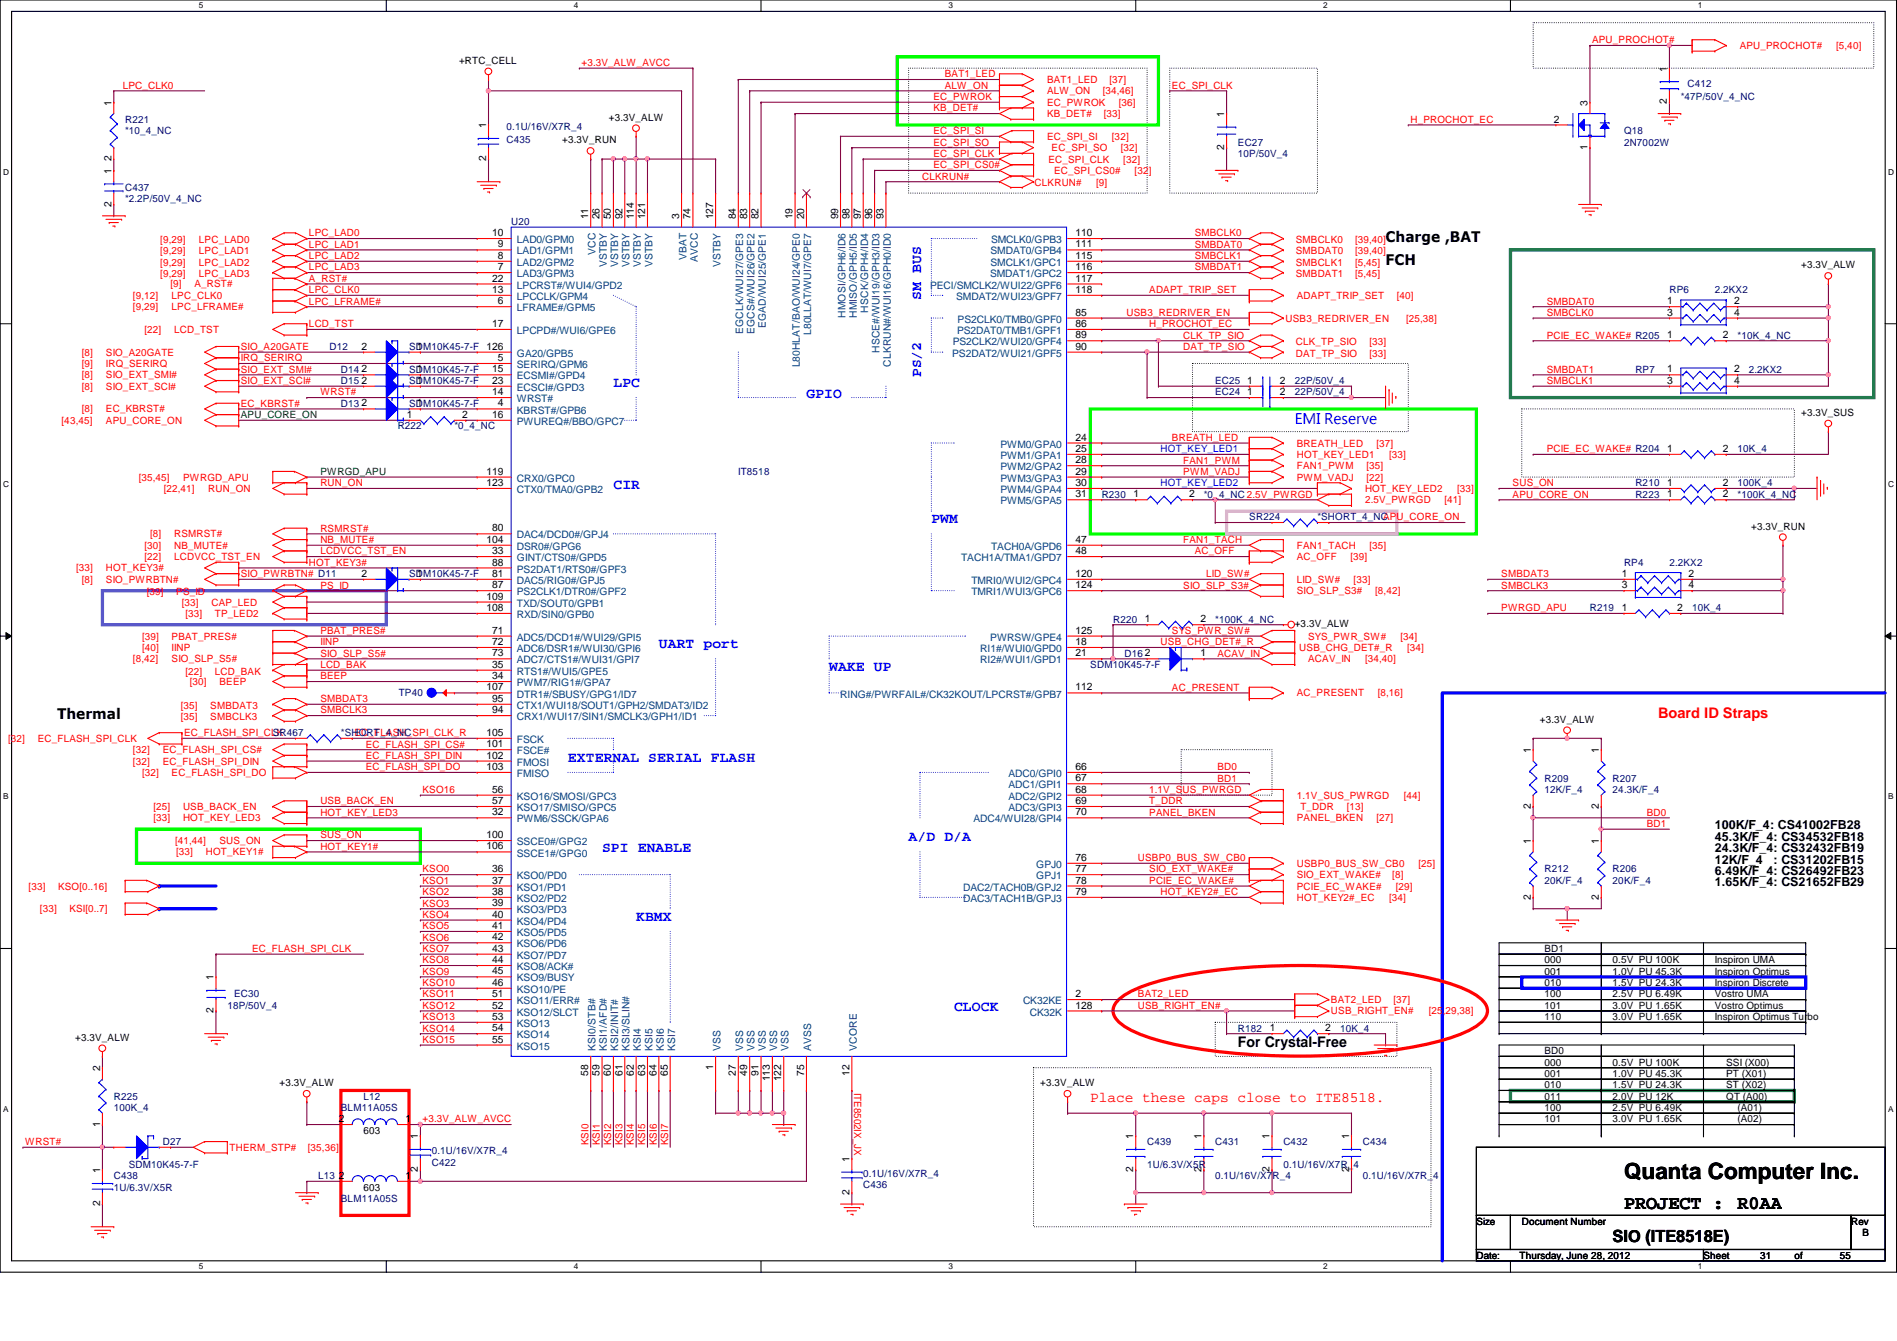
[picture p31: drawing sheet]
<svg xmlns="http://www.w3.org/2000/svg" width="297mm" height="210mm" viewBox="0 0 297 210" stroke-linecap="round" stroke-linejoin="round" font-family="sans-serif">
<defs><g id="words">
<text font-size="3.5" x="254.3" y="184.6">Quanta Computer Inc.</text>
<g font-size="3">
<text x="254.3" y="189.2">PROJECT :</text>
<text x="272.1" y="189.2">R0AA</text>
</g>
<text font-size="2.6" x="252.5" y="194.4">SIO (ITE8518E)</text>
<g font-size="2.3">
<text x="217" y="37.8">Charge ,BAT</text>
<text x="217" y="41.4">FCH</text>
<text x="8.9" y="112.5">Thermal</text>
<text x="193.8" y="163.9">For Crystal-Free</text>
</g>
<g font-size="2.3" fill="#00f">
<text x="144.2" y="46.9" transform="rotate(-90 144.2 46.9)">SM BUS</text>
<text x="144.2" y="59" transform="rotate(-90 144.2 59)">PS/2</text>
<text x="96.1" y="60.5">LPC</text>
<text x="126.3" y="62.3">GPIO</text>
<text x="202.7" y="66.3">EMI Reserve</text>
<text x="96.1" y="76.5">CIR</text>
<text x="145.8" y="81.9">PWM</text>
<text x="103.2" y="101.4">UART port</text>
<text x="129.8" y="105">WAKE UP</text>
<text x="88.9" y="119.2">EXTERNAL SERIAL FLASH</text>
<text x="142.3" y="131.7">A/D D/A</text>
<text x="94.3" y="133.4">SPI ENABLE</text>
<text x="99.6" y="144.1">KBMX</text>
<text x="149.4" y="158.3">CLOCK</text>
</g>
<g font-size="2.3" fill="#f00">
<text x="259.6" y="112.4">Board ID Straps</text>
<text x="170.7" y="172.6">Place these caps close to ITE8518.</text>
</g>
<g font-size="1.9">
<text x="268.5" y="129.8">100K/F_4: CS41002FB28</text>
<text x="268.5" y="131.6">45.3K/F_4: CS34532FB18</text>
<text x="268.5" y="133.4">24.3K/F_4: CS32432FB19</text>
<text x="268.5" y="135.2">12K/F_4</text>
<text x="268.5" y="136.9">6.49K/F_4: CS26492FB23</text>
<text x="277.7" y="135.2">: CS31202FB15</text>
<text x="268.5" y="138.7">1.65K/F_4: CS21652FB29</text>
</g>
<g font-size="1.6">
<text x="71.9" y="10">+RTC_CELL</text>
<text x="261" y="11.2" transform="rotate(-90 261 11.2)">1</text>
<text x="17.4" y="16.6" transform="rotate(-90 17.4 16.6)">1</text>
<text x="248.6" y="16.6" transform="rotate(-90 248.6 16.6)">3</text>
<text x="261" y="16.3" transform="rotate(-90 261 16.3)">2</text>
<text x="76.1" y="20.1" transform="rotate(-90 76.1 20.1)">1</text>
<text x="88.1" y="22.4">+3.3V_RUN</text>
<text x="95.3" y="18.9">+3.3V_ALW</text>
<text x="191.7" y="23.5" transform="rotate(-90 191.7 23.5)">2</text>
<text x="191.7" y="18.3" transform="rotate(-90 191.7 18.3)">1</text>
<text x="243.3" y="19.2">2</text>
<text x="248.6" y="23.5" transform="rotate(-90 248.6 23.5)">1</text>
<text x="17.4" y="27.2" transform="rotate(-90 17.4 27.2)">1</text>
<text x="17.4" y="25.2" transform="rotate(-90 17.4 25.2)">2</text>
<text x="76.1" y="25.2" transform="rotate(-90 76.1 25.2)">2</text>
<text x="17.4" y="32.3" transform="rotate(-90 17.4 32.3)">2</text>
<text x="92.1" y="34.3" transform="rotate(-90 92.1 34.3)">11</text>
<text x="93.9" y="34.3" transform="rotate(-90 93.9 34.3)">26</text>
<text x="95.7" y="34.3" transform="rotate(-90 95.7 34.3)">50</text>
<text x="97.4" y="34.3" transform="rotate(-90 97.4 34.3)">92</text>
<text x="99.2" y="34.3" transform="rotate(-90 99.2 34.3)">114</text>
<text x="101" y="34.3" transform="rotate(-90 101 34.3)">121</text>
<text x="106.3" y="34.3" transform="rotate(-90 106.3 34.3)">3</text>
<text x="108.1" y="34.3" transform="rotate(-90 108.1 34.3)">74</text>
<text x="111.7" y="34.3" transform="rotate(-90 111.7 34.3)">127</text>
<text x="115.2" y="34.3" transform="rotate(-90 115.2 34.3)">84</text>
<text x="117" y="34.3" transform="rotate(-90 117 34.3)">83</text>
<text x="118.8" y="34.3" transform="rotate(-90 118.8 34.3)">82</text>
<text x="124.1" y="34.3" transform="rotate(-90 124.1 34.3)">19</text>
<text x="125.9" y="34.3" transform="rotate(-90 125.9 34.3)">20</text>
<text x="131.2" y="34.3" transform="rotate(-90 131.2 34.3)">99</text>
<text x="133" y="34.3" transform="rotate(-90 133 34.3)">98</text>
<text x="134.8" y="34.3" transform="rotate(-90 134.8 34.3)">97</text>
<text x="136.6" y="34.3" transform="rotate(-90 136.6 34.3)">96</text>
<text x="138.3" y="34.3" transform="rotate(-90 138.3 34.3)">93</text>
<text x="77" y="37">10</text>
<text x="77.9" y="38.7">9</text>
<text x="77.9" y="40.5">8</text>
<text x="168.4" y="37">110</text>
<text x="168.4" y="40.5">115</text>
<text x="168.4" y="38.7">111</text>
<text x="282" y="42">+3.3V_ALW</text>
<text x="77" y="45.8">13</text>
<text x="77" y="44.1">22</text>
<text x="77.9" y="42.3">7</text>
<text x="77.9" y="47.6">6</text>
<text x="168.4" y="42.3">116</text>
<text x="168.4" y="44.1">117</text>
<text x="168.4" y="45.8">118</text>
<text x="261.1" y="47.6">1</text>
<text x="271.5" y="47.6">2</text>
<text x="77" y="51.2">17</text>
<text x="168.4" y="49.4">85</text>
<text x="168.4" y="51.2">86</text>
<text x="168.4" y="53">89</text>
<text x="261.1" y="53">1</text>
<text x="261.1" y="49.4">3</text>
<text x="269.7" y="53">2</text>
<text x="271.5" y="49.4">4</text>
<text x="56.6" y="54.7">2</text>
<text x="56.6" y="58.3">2</text>
<text x="65.3" y="54.7">1</text>
<text x="65.3" y="58.3">1</text>
<text x="76.2" y="54.7">126</text>
<text x="77" y="58.3">15</text>
<text x="77.9" y="56.5">5</text>
<text x="168.4" y="54.7">90</text>
<text x="261.1" y="58.3">1</text>
<text x="271.5" y="58.3">2</text>
<text x="56.6" y="63.6">2</text>
<text x="56.6" y="60.1">2</text>
<text x="63.7" y="65.4">1</text>
<text x="65.3" y="63.6">1</text>
<text x="65.3" y="60.1">1</text>
<text x="72.4" y="65.4">2</text>
<text x="77" y="61.8">14</text>
<text x="77" y="60.1">23</text>
<text x="77" y="65.4">16</text>
<text x="77.9" y="63.6">4</text>
<text x="195.3" y="61.8">1</text>
<text x="195.3" y="60.1">1</text>
<text x="200.4" y="61.8">2</text>
<text x="200.4" y="60.1">2</text>
<text x="261.1" y="60.1">3</text>
<text x="271.5" y="60.1">4</text>
<text x="282" y="65.1">+3.3V_SUS</text>
<text x="168.4" y="69">24</text>
<text x="168.4" y="70.7">25</text>
<text x="261.1" y="70.7">1</text>
<text x="269.7" y="70.7">2</text>
<text x="76.2" y="76.1">123</text>
<text x="76.2" y="74.3">119</text>
<text x="168.4" y="72.5">28</text>
<text x="168.4" y="74.3">29</text>
<text x="168.4" y="76.1">30</text>
<text x="168.4" y="77.9">31</text>
<text x="177.5" y="77.9">1</text>
<text x="186.2" y="77.9">2</text>
<text x="261.1" y="77.9">1</text>
<text x="261.1" y="76.1">1</text>
<text x="269.7" y="77.9">2</text>
<text x="269.7" y="76.1">2</text>
<text x="77" y="83.2">80</text>
<text x="274.2" y="82.9">+3.3V_RUN</text>
<text x="76.2" y="85">104</text>
<text x="77" y="88.5">88</text>
<text x="77" y="86.7">33</text>
<text x="168.4" y="85">47</text>
<text x="168.4" y="86.7">48</text>
<text x="56.6" y="90.3">2</text>
<text x="65.3" y="90.3">1</text>
<text x="76.2" y="93.9">109</text>
<text x="76.2" y="95.6">108</text>
<text x="77" y="92.1">87</text>
<text x="77" y="90.3">81</text>
<text x="168.4" y="90.3">120</text>
<text x="168.4" y="92.1">124</text>
<text x="254" y="95.6">1</text>
<text x="254" y="90.3">1</text>
<text x="254" y="92.1">3</text>
<text x="262.6" y="95.6">2</text>
<text x="264.4" y="90.3">2</text>
<text x="264.4" y="92.1">4</text>
<text x="77" y="99.2">71</text>
<text x="77" y="101">72</text>
<text x="168.4" y="99.2">125</text>
<text x="168.4" y="101">18</text>
<text x="179.3" y="97.4">1</text>
<text x="188" y="97.4">2</text>
<text x="202.7" y="98.2">+3.3V_ALW</text>
<text x="77" y="104.5">35</text>
<text x="77" y="106.3">34</text>
<text x="77" y="102.7">73</text>
<text x="168.4" y="102.7">21</text>
<text x="179.3" y="102.7">2</text>
<text x="188" y="102.7">1</text>
<text x="76.2" y="108.1">107</text>
<text x="77" y="111.6">94</text>
<text x="77" y="109.9">95</text>
<text x="168.4" y="108.1">112</text>
<text x="241.1" y="113.1">+3.3V_ALW</text>
<text x="76.2" y="115.2">105</text>
<text x="76.2" y="117">101</text>
<text x="76.2" y="118.7">102</text>
<text x="239.7" y="117.9" transform="rotate(-90 239.7 117.9)">1</text>
<text x="250.4" y="117.9" transform="rotate(-90 250.4 117.9)">1</text>
<text x="76.2" y="120.5">103</text>
<text x="77" y="124.1">56</text>
<text x="77" y="125.9">57</text>
<text x="168.4" y="120.5">66</text>
<text x="168.4" y="122.3">67</text>
<text x="168.4" y="124.1">68</text>
<text x="168.4" y="125.9">69</text>
<text x="76.2" y="131.2">100</text>
<text x="77" y="127.6">32</text>
<text x="168.4" y="127.6">70</text>
<text x="239.7" y="126.6" transform="rotate(-90 239.7 126.6)">2</text>
<text x="250.4" y="126.6" transform="rotate(-90 250.4 126.6)">2</text>
<text x="76.2" y="133">106</text>
<text x="77" y="136.5">36</text>
<text x="168.4" y="136.5">77</text>
<text x="168.4" y="134.7">76</text>
<text x="239.7" y="132.1" transform="rotate(-90 239.7 132.1)">1</text>
<text x="250.4" y="132.1" transform="rotate(-90 250.4 132.1)">1</text>
<text x="77" y="138.3">37</text>
<text x="77" y="140.1">38</text>
<text x="77" y="141.9">39</text>
<text x="77" y="143.6">40</text>
<text x="168.4" y="140.1">79</text>
<text x="168.4" y="138.3">78</text>
<text x="239.7" y="140.8" transform="rotate(-90 239.7 140.8)">2</text>
<text x="250.4" y="140.8" transform="rotate(-90 250.4 140.8)">2</text>
<text x="77" y="145.4">41</text>
<text x="77" y="147.2">42</text>
<text x="77" y="149">43</text>
<text x="241.8" y="149">BD1</text>
<text x="33.4" y="153.5" transform="rotate(-90 33.4 153.5)">1</text>
<text x="77" y="150.7">44</text>
<text x="77" y="152.5">45</text>
<text x="77" y="154.3">46</text>
<text x="241.8" y="150.8">000</text>
<text x="241.8" y="154.3">010</text>
<text x="241.8" y="152.6">001</text>
<text x="252.5" y="150.8">0.5V PU 100K</text>
<text x="252.5" y="154.3">1.5V PU 24.3K</text>
<text x="252.5" y="152.6">1.0V PU 45.3K</text>
<text x="268.5" y="152.6">Inspiron Optimus</text>
<text x="268.5" y="150.8">Inspiron UMA</text>
<text x="268.5" y="154.3">Inspiron Discrete</text>
<text x="33.4" y="158.6" transform="rotate(-90 33.4 158.6)">2</text>
<text x="77" y="156.1">51</text>
<text x="77" y="157.9">52</text>
<text x="77" y="159.6">53</text>
<text x="77" y="161.4">54</text>
<text x="168.4" y="156.1">2</text>
<text x="168.4" y="157.9">128</text>
<text x="198.8" y="161.4">1</text>
<text x="207.5" y="161.4">2</text>
<text x="241.8" y="157.9">101</text>
<text x="241.8" y="156.1">100</text>
<text x="241.8" y="159.7">110</text>
<text x="252.5" y="157.9">3.0V PU 1.65K</text>
<text x="252.5" y="156.1">2.5V PU 6.49K</text>
<text x="252.5" y="159.7">3.0V PU 1.65K</text>
<text x="268.5" y="157.9">Vostro Optimus</text>
<text x="268.5" y="156.1">Vostro UMA</text>
<text x="268.5" y="159.7">Inspiron Optimus Turbo</text>
<text x="11.8" y="162.9">+3.3V_ALW</text>
<text x="15.7" y="167.7" transform="rotate(-90 15.7 167.7)">2</text>
<text x="77" y="163.2">55</text>
<text x="111.7" y="167.5" transform="rotate(-90 111.7 167.5)">1</text>
<text x="241.8" y="165">BD0</text>
<text x="241.8" y="166.8">000</text>
<text x="252.5" y="166.8">0.5V PU 100K</text>
<text x="270.3" y="166.8">SSI (X00)</text>
<text x="43.8" y="170">+3.3V_ALW</text>
<text x="92.1" y="168.4" transform="rotate(-90 92.1 168.4)">58</text>
<text x="93.9" y="168.4" transform="rotate(-90 93.9 168.4)">59</text>
<text x="95.7" y="168.4" transform="rotate(-90 95.7 168.4)">60</text>
<text x="97.4" y="168.4" transform="rotate(-90 97.4 168.4)">61</text>
<text x="99.2" y="168.4" transform="rotate(-90 99.2 168.4)">62</text>
<text x="101" y="168.4" transform="rotate(-90 101 168.4)">63</text>
<text x="102.8" y="168.4" transform="rotate(-90 102.8 168.4)">64</text>
<text x="104.6" y="168.4" transform="rotate(-90 104.6 168.4)">65</text>
<text x="115.2" y="168.4" transform="rotate(-90 115.2 168.4)">27</text>
<text x="117" y="168.4" transform="rotate(-90 117 168.4)">49</text>
<text x="118.8" y="168.4" transform="rotate(-90 118.8 168.4)">91</text>
<text x="120.6" y="169.2" transform="rotate(-90 120.6 169.2)">113</text>
<text x="122.3" y="169.2" transform="rotate(-90 122.3 169.2)">122</text>
<text x="125.9" y="168.4" transform="rotate(-90 125.9 168.4)">75</text>
<text x="133" y="168.4" transform="rotate(-90 133 168.4)">12</text>
<text x="162.9" y="170">+3.3V_ALW</text>
<text x="241.8" y="170.3">010</text>
<text x="241.8" y="173.9">100</text>
<text x="241.8" y="172.1">011</text>
<text x="241.8" y="168.6">001</text>
<text x="252.5" y="168.6">1.0V PU 45.3K</text>
<text x="252.5" y="170.3">1.5V PU 24.3K</text>
<text x="252.5" y="172.1">2.0V PU 12K</text>
<text x="252.5" y="173.9">2.5V PU 6.49K</text>
<text x="270.3" y="168.6">PT (X01)</text>
<text x="270.3" y="172.1">QT (A00)</text>
<text x="270.3" y="170.3">ST (X02)</text>
<text x="272.1" y="173.9">(A01)</text>
<text x="15.7" y="176.4" transform="rotate(-90 15.7 176.4)">1</text>
<text x="53" y="175.6">2</text>
<text x="56.9" y="177.5">603</text>
<text x="63.5" y="175.6">1</text>
<text x="65.4" y="178.4" transform="rotate(-90 65.4 178.4)">1</text>
<text x="177.5" y="178.4" transform="rotate(-90 177.5 178.4)">1</text>
<text x="188.1" y="178.4" transform="rotate(-90 188.1 178.4)">1</text>
<text x="198.8" y="178.4" transform="rotate(-90 198.8 178.4)">1</text>
<text x="211.2" y="178.4" transform="rotate(-90 211.2 178.4)">1</text>
<text x="241.8" y="175.7">101</text>
<text x="252.5" y="175.7">3.0V PU 1.65K</text>
<text x="272.1" y="175.7">(A02)</text>
<text x="15.7" y="183.7" transform="rotate(-90 15.7 183.7)">1</text>
<text x="53" y="184.5">2</text>
<text x="63.5" y="184.5">1</text>
<text x="65.4" y="183.5" transform="rotate(-90 65.4 183.5)">2</text>
<text x="133" y="181.9" transform="rotate(-90 133 181.9)">1</text>
<text x="177.5" y="183.5" transform="rotate(-90 177.5 183.5)">2</text>
<text x="188.1" y="183.5" transform="rotate(-90 188.1 183.5)">2</text>
<text x="198.8" y="183.5" transform="rotate(-90 198.8 183.5)">2</text>
<text x="211.2" y="183.5" transform="rotate(-90 211.2 183.5)">2</text>
<text x="15.7" y="188.8" transform="rotate(-90 15.7 188.8)">2</text>
<text x="56.9" y="186.4">603</text>
<text x="133" y="187" transform="rotate(-90 133 187)">2</text>
<text x="231.2" y="191.7">Size</text>
<text x="238.3" y="191.7">Document Number</text>
<text x="289.9" y="191.7">Rev</text>
<text x="231.2" y="197">Date:</text>
<text x="238" y="197">Thursday, June 28, 2012</text>
<text x="266.7" y="197">Sheet</text>
<text x="275.6" y="197">31</text>
<text x="281" y="197">of</text>
<text x="288.1" y="197">55</text>
<text x="291.6" y="193.5">B</text>
</g>
<g font-size="1.6" fill="#f00">
<text x="91.1" y="10.3">+3.3V_ALW_AVCC</text>
<text x="249.3" y="6.8">APU_PROCHOT#</text>
<text x="272.4" y="7.7">APU_PROCHOT#</text>
<text x="287.5" y="7.7">[5,40]</text>
<text x="19.2" y="13.9">LPC_CLK0</text>
<text x="146.2" y="17.4">KB_DET#</text>
<text x="146.2" y="15.7">EC_PWROK</text>
<text x="148" y="12.1">BAT1_LED</text>
<text x="148" y="13.9">ALW_ON</text>
<text x="164" y="13">BAT1_LED</text>
<text x="164" y="14.8">ALW_ON</text>
<text x="164" y="16.6">EC_PWROK</text>
<text x="172.7" y="14.8">[34,46]</text>
<text x="173.7" y="13">[37]</text>
<text x="175.2" y="16.6">[36]</text>
<text x="183.5" y="13.9">EC_SPI_CLK</text>
<text x="146.2" y="21">EC_SPI_SI</text>
<text x="146.2" y="22.8">EC_SPI_SO</text>
<text x="164" y="21.9">EC_SPI_SI</text>
<text x="164" y="18.3">KB_DET#</text>
<text x="164.7" y="23.7">EC_SPI_SO</text>
<text x="172.8" y="18.3">[33]</text>
<text x="174.1" y="21.9">[32]</text>
<text x="175.5" y="23.7">[32]</text>
<text x="220.8" y="19.2">H_PROCHOT_EC</text>
<text x="144.4" y="28.1">CLKRUN#</text>
<text x="146.2" y="24.6">EC_SPI_CLK</text>
<text x="146.2" y="26.3">EC_SPI_CS0#</text>
<text x="162" y="29.2">CLKRUN#</text>
<text x="164.2" y="25.4">EC_SPI_CLK</text>
<text x="165.1" y="27.2">EC_SPI_CS0#</text>
<text x="171.6" y="29.2">[9]</text>
<text x="175.9" y="25.4">[32]</text>
<text x="177.7" y="27.2">[32]</text>
<text x="25.1" y="38.1">[9,29]</text>
<text x="25.1" y="39.8">[9,29]</text>
<text x="25.1" y="41.6">[9,29]</text>
<text x="31.2" y="38.1">LPC_LAD0</text>
<text x="31.2" y="39.8">LPC_LAD1</text>
<text x="31.2" y="41.6">LPC_LAD2</text>
<text x="48.4" y="37">LPC_LAD0</text>
<text x="48.4" y="38.8">LPC_LAD1</text>
<text x="48.4" y="40.6">LPC_LAD2</text>
<text x="187.1" y="37">SMBCLK0</text>
<text x="187.1" y="38.8">SMBDAT0</text>
<text x="187.1" y="40.6">SMBCLK1</text>
<text x="202.9" y="38.1">SMBCLK0</text>
<text x="202.9" y="39.8">SMBDAT0</text>
<text x="202.9" y="41.6">SMBCLK1</text>
<text x="212.2" y="39.8">[39,40]</text>
<text x="212.2" y="38.1">[39,40]</text>
<text x="212.2" y="41.6">[5,45]</text>
<text x="20.8" y="46.8">[9,12]</text>
<text x="25.1" y="43.4">[9,29]</text>
<text x="26.7" y="45">[9]</text>
<text x="26.9" y="46.8">LPC_CLK0</text>
<text x="30.4" y="45">A_RST#</text>
<text x="31.2" y="43.4">LPC_LAD3</text>
<text x="48.4" y="42.3">LPC_LAD3</text>
<text x="48.4" y="45.9">LPC_CLK0</text>
<text x="48.4" y="47.7">LPC_LFRAME#</text>
<text x="48.4" y="44.1">A_RST#</text>
<text x="180" y="45.9">ADAPT_TRIP_SET</text>
<text x="187.1" y="42.3">SMBDAT1</text>
<text x="202.9" y="43.4">SMBDAT1</text>
<text x="203.1" y="46.8">ADAPT_TRIP_SET</text>
<text x="212.2" y="43.4">[5,45]</text>
<text x="218.7" y="46.8">[40]</text>
<text x="242.2" y="47.7">SMBDAT0</text>
<text x="20.8" y="48.6">[9,29]</text>
<text x="22.6" y="52.1">[22]</text>
<text x="26.9" y="48.6">LPC_LFRAME#</text>
<text x="27.3" y="52.1">LCD_TST</text>
<text x="48.4" y="51.2">LCD_TST</text>
<text x="176.4" y="49.4">USB3_REDRIVER_EN</text>
<text x="180" y="51.2">H_PROCHOT_EC</text>
<text x="185.3" y="53">CLK_TP_SIO</text>
<text x="201.3" y="50.3">USB3_REDRIVER_EN</text>
<text x="220.2" y="50.3">[25,38]</text>
<text x="242.2" y="53">PCIE_EC_WAKE# R205</text>
<text x="242.2" y="49.4">SMBCLK0</text>
<text x="12.8" y="55.7">[8]</text>
<text x="12.8" y="57.4">[9]</text>
<text x="12.8" y="59.2">[8]</text>
<text x="16.6" y="55.7">SIO_A20GATE</text>
<text x="16.6" y="57.4">IRQ_SERIRQ</text>
<text x="16.6" y="59.2">SIO_EXT_SMI#</text>
<text x="37.7" y="56.6">IRQ_SERIRQ</text>
<text x="37.7" y="58.3">SIO_EXT_SMI#</text>
<text x="37.7" y="54.8">SIO_A20GATE</text>
<text x="185.3" y="54.8">DAT_TP_SIO</text>
<text x="202.9" y="55.8">DAT_TP_SIO</text>
<text x="202.9" y="54.1">CLK_TP_SIO</text>
<text x="214.5" y="55.8">[33]</text>
<text x="214.5" y="54.1">[33]</text>
<text x="242.2" y="58.3">SMBDAT1</text>
<text x="12.8" y="61">[8]</text>
<text x="12.8" y="64.6">[8]</text>
<text x="16.6" y="61">SIO_EXT_SCI#</text>
<text x="16.6" y="64.6">EC_KBRST#</text>
<text x="37.7" y="60.1">SIO_EXT_SCI#</text>
<text x="37.7" y="63.7">EC_KBRST#</text>
<text x="50.2" y="61.9">WRST#</text>
<text x="242.2" y="60.1">SMBCLK1</text>
<text x="9.6" y="66.3">[43,45]</text>
<text x="16.6" y="66.3">APU_CORE_ON</text>
<text x="183.5" y="69">BREATH_LED</text>
<text x="203.1" y="69.9">BREATH_LED</text>
<text x="203.1" y="71.7">HOT_KEY_LED1</text>
<text x="215.5" y="69.9">[37]</text>
<text x="217.5" y="71.7">[33]</text>
<text x="242.2" y="70.8">PCIE_EC_WAKE# R204</text>
<text x="21.7" y="75.2">[35,45]</text>
<text x="25.7" y="77">[22,41]</text>
<text x="28.7" y="75.2">PWRGD_APU</text>
<text x="32.6" y="77">RUN_ON</text>
<text x="50.2" y="76.1">RUN_ON</text>
<text x="185.3" y="72.6">FAN1_PWM</text>
<text x="185.3" y="74.3">PWM_VADJ</text>
<text x="203.1" y="75.2">PWM_VADJ</text>
<text x="203.1" y="73.4">FAN1_PWM</text>
<text x="213.7" y="77">HOT_KEY_LED2</text>
<text x="213.9" y="73.4">[35]</text>
<text x="213.9" y="75.2">[22]</text>
<text x="228.2" y="77">[33]</text>
<text x="236.9" y="77.9">APU_CORE_ON</text>
<text x="236.9" y="76.1">SUS_ON</text>
<text x="50.2" y="83.2">RSMRST#</text>
<text x="213.7" y="78.8">2.5V_PWRGD</text>
<text x="216.6" y="81.4">APU_CORE_ON</text>
<text x="226.2" y="78.8">[41]</text>
<text x="11.9" y="89.5">[33]</text>
<text x="16.6" y="89.5">HOT_KEY3#</text>
<text x="22.6" y="85.9">[30]</text>
<text x="22.6" y="87.7">[22]</text>
<text x="23.5" y="84.1">[8]</text>
<text x="27.3" y="84.1">RSMRST#</text>
<text x="27.3" y="85.9">NB_MUTE#</text>
<text x="27.3" y="87.7">LCDVCC_TST_EN</text>
<text x="48.4" y="88.6">HOT_KEY3#</text>
<text x="50.2" y="85">NB_MUTE#</text>
<text x="50.2" y="86.8">LCDVCC_TST_EN</text>
<text x="185.3" y="85">FAN1_TACH</text>
<text x="187.1" y="86.8">AC_OFF</text>
<text x="203.1" y="87.7">AC_OFF</text>
<text x="203.1" y="85.9">FAN1_TACH</text>
<text x="211.5" y="87.7">[39]</text>
<text x="214.5" y="85.9">[35]</text>
<text x="12.8" y="91.2">[8]</text>
<text x="16.6" y="91.2">SIO_PWRBTN#</text>
<text x="23" y="93.2">[39]</text>
<text x="27.6" y="93.2">PS_ID</text>
<text x="28.5" y="94.8">[33]</text>
<text x="33.1" y="94.8">CAP_LED</text>
<text x="37.7" y="90.3">SIO_PWRBTN# D11</text>
<text x="50.2" y="92.1">PS_ID</text>
<text x="185.3" y="92.1">SIO_SLP_S3#</text>
<text x="188.8" y="90.3">LID_SW#</text>
<text x="203.1" y="91.2">LID_SW#</text>
<text x="203.1" y="93">SIO_SLP_S3#</text>
<text x="212" y="91.2">[33]</text>
<text x="215.3" y="93">[8,42]</text>
<text x="235.1" y="95.7">PWRGD_APU</text>
<text x="235.1" y="92.1">SMBCLK3</text>
<text x="235.1" y="90.3">SMBDAT3</text>
<text x="22.3" y="100.1">[39]</text>
<text x="22.3" y="101.9">[40]</text>
<text x="26.9" y="100.1">PBAT_PRES#</text>
<text x="26.9" y="101.9">IINP</text>
<text x="29" y="96.6">[33]</text>
<text x="33.7" y="96.6">TP_LED2</text>
<text x="50.2" y="101">IINP</text>
<text x="50.2" y="99.2">PBAT_PRES#</text>
<text x="181.7" y="101">USB_CHG_DET#_R</text>
<text x="183.5" y="99.2">SYS_PWR_SW#</text>
<text x="203.5" y="101.9">USB_CHG_DET#_R</text>
<text x="204.8" y="100.1">SYS_PWR_SW#</text>
<text x="219.3" y="100.1">[34]</text>
<text x="220.3" y="101.9">[34]</text>
<text x="20.8" y="103.7">[8,42]</text>
<text x="26.9" y="103.7">SIO_SLP_S5#</text>
<text x="29" y="105.6">[22]</text>
<text x="29.7" y="107.2">[30]</text>
<text x="33.7" y="105.6">LCD_BAK</text>
<text x="34.4" y="107.2">BEEP</text>
<text x="50.2" y="104.6">LCD_BAK</text>
<text x="50.2" y="102.8">SIO_SLP_S5#</text>
<text x="50.2" y="106.3">BEEP</text>
<text x="190.6" y="102.8">ACAV_IN</text>
<text x="204.8" y="103.7">ACAV_IN</text>
<text x="213.7" y="103.7">[34,40]</text>
<text x="28.3" y="112.7">[35]</text>
<text x="28.3" y="111">[35]</text>
<text x="32.9" y="112.7">SMBCLK3</text>
<text x="32.9" y="111">SMBDAT3</text>
<text x="50.2" y="111.7">SMBCLK3</text>
<text x="50.2" y="109.9">SMBDAT3</text>
<text x="183.5" y="108.1">AC_PRESENT</text>
<text x="203.1" y="109">AC_PRESENT</text>
<text x="215.7" y="109">[8,16]</text>
<text x="1.3" y="116.1">[32]</text>
<text x="5.9" y="116.1">EC_FLASH_SPI_CLK</text>
<text x="20.8" y="119.7">[32]</text>
<text x="20.8" y="117.9">[32]</text>
<text x="25.5" y="119.7">EC_FLASH_SPI_DIN</text>
<text x="25.5" y="117.9">EC_FLASH_SPI_CS#</text>
<text x="28.8" y="115.2">EC_FLASH_SPI_CLK</text>
<text x="55.5" y="115.2">EC_FLASH_SPI_CLK_R</text>
<text x="57.3" y="118.8">EC_FLASH_SPI_DIN</text>
<text x="57.3" y="117">EC_FLASH_SPI_CS#</text>
<text x="22.3" y="121.5">[32]</text>
<text x="26.9" y="121.5">EC_FLASH_SPI_DO</text>
<text x="50.2" y="125.9">USB_BACK_EN</text>
<text x="57.3" y="120.6">EC_FLASH_SPI_DO</text>
<text x="66.2" y="124.1">KSO16</text>
<text x="180" y="124.1">1.1V_SUS_PWRGD</text>
<text x="180" y="125.9">T_DDR</text>
<text x="190.6" y="120.6">BD0</text>
<text x="190.6" y="122.3">BD1</text>
<text x="203.1" y="125">1.1V_SUS_PWRGD</text>
<text x="219.8" y="125">[44]</text>
<text x="24" y="126.8">[25]</text>
<text x="24" y="128.6">[33]</text>
<text x="28.7" y="126.8">USB_BACK_EN</text>
<text x="28.7" y="128.6">HOT_KEY_LED3</text>
<text x="50.2" y="127.7">HOT_KEY_LED3</text>
<text x="50.2" y="131.2">SUS_ON</text>
<text x="180" y="127.7">PANEL_BKEN</text>
<text x="203.1" y="128.6">PANEL_BKEN</text>
<text x="203.6" y="126.8">T_DDR</text>
<text x="210.9" y="126.8">[13]</text>
<text x="215.5" y="128.6">[27]</text>
<text x="257.8" y="127.7">BD0</text>
<text x="257.8" y="129.5">BD1</text>
<text x="27.4" y="132.1">[41,44]</text>
<text x="27.6" y="133.9">[33]</text>
<text x="32.2" y="133.9">HOT_KEY1#</text>
<text x="34.4" y="132.1">SUS_ON</text>
<text x="50.2" y="133">HOT_KEY1#</text>
<text x="66.2" y="136.6">KSO0</text>
<text x="178.2" y="134.8">USBP0_BUS_SW_CB0</text>
<text x="180" y="136.6">SIO_EXT_WAKE#</text>
<text x="203.1" y="137.5">SIO_EXT_WAKE#</text>
<text x="203.1" y="135.7">USBP0_BUS_SW_CB0</text>
<text x="218" y="137.5">[8]</text>
<text x="222.1" y="135.7">[25]</text>
<text x="4.5" y="139.2">[33]</text>
<text x="6.3" y="142.8">[33]</text>
<text x="9.1" y="139.2">KSO[0..16]</text>
<text x="10.9" y="142.8">KSI[0..7]</text>
<text x="66.2" y="141.9">KSO3</text>
<text x="66.2" y="140.1">KSO2</text>
<text x="66.2" y="143.7">KSO4</text>
<text x="66.2" y="138.3">KSO1</text>
<text x="180" y="138.3">PCIE_EC_WAKE#</text>
<text x="181.7" y="140.1">HOT_KEY2#_EC</text>
<text x="203.1" y="139.2">PCIE_EC_WAKE#</text>
<text x="203.1" y="141">HOT_KEY2#_EC</text>
<text x="217.5" y="141">[34]</text>
<text x="218.6" y="139.2">[29]</text>
<text x="39.5" y="149">EC_FLASH_SPI_CLK</text>
<text x="66.2" y="145.5">KSO5</text>
<text x="66.2" y="149">KSO7</text>
<text x="66.2" y="147.2">KSO6</text>
<text x="66.2" y="152.6">KSO9</text>
<text x="66.2" y="150.8">KSO8</text>
<text x="66.2" y="154.3">KSO10</text>
<text x="66.2" y="156.1">KSO11</text>
<text x="66.2" y="159.7">KSO13</text>
<text x="66.2" y="157.9">KSO12</text>
<text x="66.2" y="161.5">KSO14</text>
<text x="178.2" y="156.1">BAT2_LED</text>
<text x="178.2" y="157.9">USB_RIGHT_EN#</text>
<text x="208.4" y="158.8">USB_RIGHT_EN#</text>
<text x="208.4" y="157">BAT2_LED</text>
<text x="218.2" y="157">[37]</text>
<text x="223.7" y="158.8">[25,29,38]</text>
<text x="66.2" y="163.2">KSO15</text>
<text x="133.7" y="171" transform="rotate(90 133.7 171)">ITE8502IX_JX</text>
<text x="3.9" y="179.2">WRST#</text>
<text x="66.2" y="175.7">+3.3V_ALW_AVCC</text>
<text x="92.2" y="179.2" transform="rotate(-90 92.2 179.2)">KSI0</text>
<text x="93.9" y="179.2" transform="rotate(-90 93.9 179.2)">KSI1</text>
<text x="95.7" y="179.2" transform="rotate(-90 95.7 179.2)">KSI2</text>
<text x="97.5" y="179.2" transform="rotate(-90 97.5 179.2)">KSI3</text>
<text x="99.3" y="179.2" transform="rotate(-90 99.3 179.2)">KSI4</text>
<text x="101" y="179.2" transform="rotate(-90 101 179.2)">KSI5</text>
<text x="102.8" y="179.2" transform="rotate(-90 102.8 179.2)">KSI6</text>
<text x="104.6" y="179.2" transform="rotate(-90 104.6 179.2)">KSI7</text>
<text x="35.9" y="180.1">THERM_STP#</text>
<text x="48.2" y="180.1">[35,36]</text>
</g>
<g font-size="1.6" fill="#000080">
<text x="263.2" y="15.7">*47P/50V_4_NC</text>
<text x="264.2" y="13.5">C412</text>
<text x="19.6" y="19.2">R221</text>
<text x="19.6" y="21">*10_4_NC</text>
<text x="79.3" y="22.4">C435</text>
<text x="79.3" y="20.3">0.1U/16V/X7R_4</text>
<text x="193.8" y="22.8">EC27</text>
<text x="254.3" y="21">Q18</text>
<text x="254.3" y="22.8">2N7002W</text>
<text x="19.6" y="29.9">C437</text>
<text x="193.8" y="24.6">10P/50V_4</text>
<text x="19.6" y="31.7">*2.2P/50V_4_NC</text>
<text x="80" y="35.2">U20</text>
<text x="261.4" y="45.9">RP6</text>
<text x="268.5" y="45.9">2.2KX2</text>
<text x="272.1" y="53">*10K_4_NC</text>
<text x="51.6" y="54.8">D12</text>
<text x="53.4" y="58.3">D14</text>
<text x="64" y="54.8">SDM10K45-7-F</text>
<text x="64" y="58.3">SDM10K45-7-F</text>
<text x="256.1" y="58.3">RP7</text>
<text x="273.9" y="58.3">2.2KX2</text>
<text x="53.4" y="63.7">D13</text>
<text x="53.4" y="60.1">D15</text>
<text x="64" y="63.7">SDM10K45-7-F</text>
<text x="64" y="60.1">SDM10K45-7-F</text>
<text x="190.3" y="61.9">EC24</text>
<text x="190.3" y="60.1">EC25</text>
<text x="202.7" y="61.9">22P/50V_4</text>
<text x="202.7" y="60.1">22P/50V_4</text>
<text x="62.3" y="67.2">R222</text>
<text x="71.2" y="67.2">*0_4_NC</text>
<text x="272.1" y="70.8">10K_4</text>
<text x="115.6" y="74.3">IT8518</text>
<text x="172.5" y="77.9">R230</text>
<text x="188.5" y="77.9">*0_4_NC 2.5V_PWRGD</text>
<text x="256.1" y="77.9">R223</text>
<text x="256.1" y="76.1">R210</text>
<text x="272.1" y="77.9">*100K_4_NC</text>
<text x="272.1" y="76.1">100K_4</text>
<text x="195.6" y="81.4">SR224</text>
<text x="206.3" y="81.4">*SHORT_4_NC</text>
<text x="254.3" y="88.6">RP4</text>
<text x="261.4" y="88.6">2.2KX2</text>
<text x="64" y="90.3">SDM10K45-7-F</text>
<text x="249" y="95.7">R219</text>
<text x="265" y="95.7">10K_4</text>
<text x="174.3" y="97.5">R220</text>
<text x="190.3" y="97.5">*100K_4_NC</text>
<text x="170.7" y="104.6">SDM10K45-7-F</text>
<text x="176.1" y="102.8">D16</text>
<text x="62.4" y="109">TP40</text>
<text x="42.7" y="115.2">SR467</text>
<text x="53.4" y="115.2">*SHORT_4_NC</text>
<text x="241.8" y="122.3">R209</text>
<text x="241.8" y="124.1">12K/F_4</text>
<text x="252.5" y="122.3">R207</text>
<text x="252.5" y="124.1">24.3K/F_4</text>
<text x="241.8" y="136.6">R212</text>
<text x="252.5" y="136.6">R206</text>
<text x="241.8" y="138.3">20K/F_4</text>
<text x="252.5" y="138.3">20K/F_4</text>
<text x="35.6" y="157.9">18P/50V_4</text>
<text x="36.7" y="156.1">EC30</text>
<text x="193.8" y="161.5">R182</text>
<text x="209.8" y="161.5">10K_4</text>
<text x="17.8" y="172.1">R225</text>
<text x="17.8" y="173.9">100K_4</text>
<text x="53.4" y="173.9">BLM11A05S</text>
<text x="56.9" y="172.1">L12</text>
<text x="25.5" y="179.2">D27</text>
<text x="179.6" y="179.2">C439</text>
<text x="190.3" y="179.2">C431</text>
<text x="201" y="179.2">C432</text>
<text x="213.4" y="179.2">C434</text>
<text x="17.8" y="184.6">C438</text>
<text x="20.1" y="182.8">SDM10K45-7-F</text>
<text x="49.8" y="184.6">L13</text>
<text x="67.6" y="182.5">C422</text>
<text x="67.6" y="180.7">0.1U/16V/X7R_4</text>
<text x="135.2" y="184.2">0.1U/16V/X7R_4</text>
<text x="179.6" y="182.8">1U/6.3V/X5R</text>
<text x="190.3" y="184.6">0.1U/16V/X7R_4</text>
<text x="201" y="182.8">0.1U/16V/X7R_4</text>
<text x="213.4" y="184.6">0.1U/16V/X7R_4</text>
<text x="17.8" y="186.4">1U/6.3V/X5R</text>
<text x="53.4" y="188.1">BLM11A05S</text>
<text x="135.2" y="186">C436</text>
</g>
<g font-size="1.6" fill="#004080">
<text x="80.9" y="38.1">LAD0/GPM0</text>
<text x="80.9" y="39.8">LAD1/GPM1</text>
<text x="80.9" y="41.6">LAD2/GPM2</text>
<text x="93.3" y="39.9" transform="rotate(-90 93.3 39.9)">VCC</text>
<text x="95" y="41.9" transform="rotate(-90 95 41.9)">VSTBY</text>
<text x="96.8" y="41.9" transform="rotate(-90 96.8 41.9)">VSTBY</text>
<text x="98.6" y="41.9" transform="rotate(-90 98.6 41.9)">VSTBY</text>
<text x="100.4" y="41.9" transform="rotate(-90 100.4 41.9)">VSTBY</text>
<text x="102.1" y="41.9" transform="rotate(-90 102.1 41.9)">VSTBY</text>
<text x="107.5" y="40.8" transform="rotate(-90 107.5 40.8)">VBAT</text>
<text x="109.3" y="41" transform="rotate(-90 109.3 41)">AVCC</text>
<text x="112.8" y="41.9" transform="rotate(-90 112.8 41.9)">VSTBY</text>
<text x="155.1" y="41.6">SMCLK1/GPC1</text>
<text x="155.1" y="39.8">SMDAT0/GPB4</text>
<text x="155.2" y="38.1">SMCLK0/GPB3</text>
<text x="80.9" y="46.9">LPCCLK/GPM4</text>
<text x="80.9" y="43.4">LAD3/GPM3</text>
<text x="80.9" y="45.2">LPCRST#/WUI4/GPD2</text>
<text x="145.6" y="45.2">PECI/SMCLK2/WUI22/GPF6</text>
<text x="149.7" y="46.9">SMDAT2/WUI23/GPF7</text>
<text x="155" y="43.4">SMDAT1/GPC2</text>
<text x="80.9" y="48.7">LFRAME#/GPM5</text>
<text x="80.9" y="52.3">LPCPD#/WUI6/GPE6</text>
<text x="116.4" y="52.2" transform="rotate(-90 116.4 52.2)">EGCLK/WUI27/GPE3</text>
<text x="118.1" y="52.2" transform="rotate(-90 118.1 52.2)">EGCS#/WUI26/GPE2</text>
<text x="119.9" y="51.4" transform="rotate(-90 119.9 51.4)">EGAD/WUI25/GPE1</text>
<text x="127" y="52.4" transform="rotate(-90 127 52.4)">L80LLAT/WUI7/GPE7</text>
<text x="132.4" y="49.7" transform="rotate(-90 132.4 49.7)">HMOSI/GPH6/ID6</text>
<text x="134.2" y="49.7" transform="rotate(-90 134.2 49.7)">HMISO/GPH5/ID5</text>
<text x="135.9" y="48.9" transform="rotate(-90 135.9 48.9)">HSCK/GPH4/ID4</text>
<text x="149.9" y="52.3">PS2DAT0/TMB1/GPF1</text>
<text x="149.9" y="50.5">PS2CLK0/TMB0/GPF0</text>
<text x="80.9" y="57.6">SERIRQ/GPM6</text>
<text x="80.9" y="59.4">ECSMI#/GPD4</text>
<text x="80.9" y="55.8">GA20/GPB5</text>
<text x="125.3" y="57.5" transform="rotate(-90 125.3 57.5)">L80HLAT/BAO/WUI24/GPE0</text>
<text x="137.7" y="55.2" transform="rotate(-90 137.7 55.2)">HSCE#/WUI19/GPH3/ID3</text>
<text x="139.5" y="57.4" transform="rotate(-90 139.5 57.4)">CLKRUN#/WUI16/GPH0/ID0</text>
<text x="149.1" y="55.8">PS2DAT2/WUI21/GPF5</text>
<text x="149.2" y="54.1">PS2CLK2/WUI20/GPF4</text>
<text x="80.9" y="62.9">WRST#</text>
<text x="80.9" y="61.2">ECSCI#/GPD3</text>
<text x="80.9" y="64.7">KBRST#/GPB6</text>
<text x="80.9" y="66.5">PWUREQ#/BBO/GPC7</text>
<text x="156.7" y="70.1">PWM0/GPA0</text>
<text x="156.7" y="71.8">PWM1/GPA1</text>
<text x="80.9" y="77.2">CTX0/TMA0/GPB2</text>
<text x="80.9" y="75.4">CRX0/GPC0</text>
<text x="156.7" y="73.6">PWM2/GPA2</text>
<text x="156.7" y="75.4">PWM3/GPA3</text>
<text x="156.7" y="77.2">PWM4/GPA4</text>
<text x="156.7" y="79">PWM5/GPA5</text>
<text x="80.9" y="86.1">DSR0#/GPG6</text>
<text x="80.9" y="89.6">PS2DAT1/RTS0#/GPF3</text>
<text x="80.9" y="87.8">GINT/CTS0#/GPD5</text>
<text x="80.9" y="84.3">DAC4/DCD0#/GPJ4</text>
<text x="150.5" y="87.8">TACH1A/TMA1/GPD7</text>
<text x="155.2" y="86.1">TACH0A/GPD6</text>
<text x="80.9" y="93.2">PS2CLK1/DTR0#/GPF2</text>
<text x="80.9" y="95">TXD/SOUT0/GPB1</text>
<text x="80.9" y="91.4">DAC5/RIG0#/GPJ5</text>
<text x="152.1" y="91.4">TMRI0/WUI2/GPC4</text>
<text x="152.1" y="93.2">TMRI1/WUI3/GPC6</text>
<text x="80.9" y="96.7">RXD/SIN0/GPB0</text>
<text x="80.9" y="100.3">ADC5/DCD1#/WUI29/GPI5</text>
<text x="155.1" y="100.3">PWRSW/GPE4</text>
<text x="80.9" y="105.6">RTS1#/WUI5/GPE5</text>
<text x="80.9" y="107.4">PWM7/RIG1#/GPA7</text>
<text x="80.9" y="102.1">ADC6/DSR1#/WUI30/GPI6</text>
<text x="80.9" y="103.8">ADC7/CTS1#/WUI31/GPI7</text>
<text x="153.5" y="102.1">RI1#/WUI0/GPD0</text>
<text x="153.5" y="103.8">RI2#/WUI1/GPD1</text>
<text x="80.9" y="112.7">CRX1/WUI17/SIN1/SMCLK3/GPH1/ID1</text>
<text x="80.9" y="111">CTX1/WUI18/SOUT1/GPH2/SMDAT3/ID2</text>
<text x="80.9" y="109.2">DTR1#/SBUSY/GPG1/ID7</text>
<text x="131.6" y="109.2">RING#/PWRFAIL#/CK32KOUT/LPCRST#/GPB7</text>
<text x="80.9" y="116.3">FSCK</text>
<text x="80.9" y="118.1">FSCE#</text>
<text x="80.9" y="119.8">FMOSI</text>
<text x="80.9" y="125.2">KSO16/SMOSI/GPC3</text>
<text x="80.9" y="121.6">FMISO</text>
<text x="157.9" y="121.6">ADC0/GPI0</text>
<text x="157.9" y="123.4">ADC1/GPI1</text>
<text x="157.9" y="125.2">ADC2/GPI2</text>
<text x="80.9" y="127">KSO17/SMISO/GPC5</text>
<text x="80.9" y="128.7">PWM6/SSCK/GPA6</text>
<text x="152.4" y="128.7">ADC4/WUI28/GPI4</text>
<text x="157.9" y="127">ADC3/GPI3</text>
<text x="80.9" y="134.1">SSCE1#/GPG0</text>
<text x="80.9" y="132.3">SSCE0#/GPG2</text>
<text x="80.9" y="137.6">KSO0/PD0</text>
<text x="162.3" y="137.6">GPJ1</text>
<text x="162.3" y="135.8">GPJ0</text>
<text x="80.9" y="139.4">KSO1/PD1</text>
<text x="80.9" y="141.2">KSO2/PD2</text>
<text x="80.9" y="143">KSO3/PD3</text>
<text x="150.8" y="141.2">DAC3/TACH1B/GPJ3</text>
<text x="150.8" y="139.4">DAC2/TACH0B/GPJ2</text>
<text x="80.9" y="144.7">KSO4/PD4</text>
<text x="80.9" y="146.5">KSO5/PD5</text>
<text x="80.9" y="148.3">KSO6/PD6</text>
<text x="80.9" y="150.1">KSO7/PD7</text>
<text x="80.9" y="151.8">KSO8/ACK#</text>
<text x="80.9" y="153.6">KSO9/BUSY</text>
<text x="80.9" y="155.4">KSO10/PE</text>
<text x="80.9" y="157.2">KSO11/ERR#</text>
<text x="80.9" y="159">KSO12/SLCT</text>
<text x="80.9" y="160.7">KSO13</text>
<text x="160.2" y="157.2">CK32KE</text>
<text x="161.2" y="159">CK32K</text>
<text x="80.9" y="162.5">KSO14</text>
<text x="80.9" y="164.3">KSO15</text>
<text x="93.3" y="164.5" transform="rotate(-90 93.3 164.5)">KSI0/STB#</text>
<text x="95" y="164.5" transform="rotate(-90 95 164.5)">KSI1/AFD#</text>
<text x="96.8" y="164.5" transform="rotate(-90 96.8 164.5)">KSI2/INIT#</text>
<text x="98.6" y="164.5" transform="rotate(-90 98.6 164.5)">KSI3/SLIN#</text>
<text x="100.4" y="164.5" transform="rotate(-90 100.4 164.5)">KSI4</text>
<text x="102.1" y="164.5" transform="rotate(-90 102.1 164.5)">KSI5</text>
<text x="103.9" y="164.5" transform="rotate(-90 103.9 164.5)">KSI6</text>
<text x="105.7" y="164.5" transform="rotate(-90 105.7 164.5)">KSI7</text>
<text x="112.8" y="164.5" transform="rotate(-90 112.8 164.5)">VSS</text>
<text x="116.4" y="164.5" transform="rotate(-90 116.4 164.5)">VSS</text>
<text x="118.1" y="164.5" transform="rotate(-90 118.1 164.5)">VSS</text>
<text x="119.9" y="164.5" transform="rotate(-90 119.9 164.5)">VSS</text>
<text x="121.7" y="164.5" transform="rotate(-90 121.7 164.5)">VSS</text>
<text x="123.5" y="164.5" transform="rotate(-90 123.5 164.5)">VSS</text>
<text x="127" y="164.5" transform="rotate(-90 127 164.5)">AVSS</text>
<text x="134.2" y="164.5" transform="rotate(-90 134.2 164.5)">VCORE</text>
</g>
<g font-size="1.6" fill="#004000">
<text x="37.7" y="65.4">APU_CORE_ON</text>
<text x="50.2" y="74.3">PWRGD_APU</text>
</g>
<g font-size="1.6" fill="#00f">
<text x="181.7" y="70.8">HOT_KEY_LED1</text>
<text x="181.7" y="76.1">HOT_KEY_LED2</text>
</g>
<g font-size="1.3">
<text x="31.2" y="1.3">5</text>
<text x="89.8" y="1.3">4</text>
<text x="148.5" y="1.3">3</text>
<text x="207.2" y="1.3">2</text>
<text x="265.9" y="1.3">1</text>
<text x=".5" y="27.3">D</text>
<text x="295.7" y="27.3">D</text>
<text x=".5" y="76.2">C</text>
<text x="295.7" y="76.2">C</text>
<text x=".5" y="125.1">B</text>
<text x="295.7" y="125.1">B</text>
<text x=".5" y="174">A</text>
<text x="295.7" y="174">A</text>
<text x="31.2" y="198.7">5</text>
<text x="89.8" y="198.7">4</text>
<text x="148.5" y="198.7">3</text>
<text x="207.2" y="198.7">2</text>
<text x="265.9" y="198.7">1</text>
</g>
</g></defs>
<path d="M0 0h297v199.1h-297zM1.8 1.8h293.4v195.6h-293.4z" fill="none" stroke="#000" stroke-width=".17"/>
<g fill="#fff">
<path d="M31.2 .2h.6v1.4h-.6z"/>
<path d="M31.2 197.5h.6v1.4h-.6z"/>
</g>
<path d="M60.5 0v1.8M60.5 197.4v1.7" fill="none" stroke="#000" stroke-width=".17"/>
<g fill="#fff">
<path d="M89.8 .2h.7v1.4h-.7z"/>
<path d="M89.8 197.5h.7v1.4h-.7z"/>
</g>
<path d="M119.2 0v1.8M119.2 197.4v1.7" fill="none" stroke="#000" stroke-width=".17"/>
<g fill="#fff">
<path d="M148.5 .2h.7v1.4h-.7z"/>
<path d="M148.5 197.5h.7v1.4h-.7z"/>
</g>
<path d="M177.8 0v1.8M177.8 197.4v1.7" fill="none" stroke="#000" stroke-width=".17"/>
<g fill="#fff">
<path d="M207.2 .2h.7v1.4h-.7z"/>
<path d="M207.2 197.5h.7v1.4h-.7z"/>
</g>
<path d="M236.5 0v1.8M236.5 197.4v1.7" fill="none" stroke="#000" stroke-width=".17"/>
<g fill="#fff">
<path d="M265.8 .2h.7v1.4h-.7z"/>
<path d="M265.8 197.5h.7v1.4h-.7z"/>
<path d="M.5 26.2h.9v1.4h-.9z"/>
<path d="M295.7 26.2h.8v1.4h-.8z"/>
<path d="M.5 75.1h.9v1.4h-.9z"/>
<path d="M295.7 75.1h.8v1.4h-.8z"/>
</g>
<path d="M0 50.7h1.8M295.2 50.7h1.8" fill="none" stroke="#000" stroke-width=".17"/>
<g fill="#fff">
<path d="M.5 124h.8v1.4h-.8z"/>
<path d="M295.7 124h.8v1.4h-.8z"/>
</g>
<path d="M0 99.6h1.8M295.2 99.6h1.8" fill="none" stroke="#000" stroke-width=".17"/>
<path d="M.9 99l.9 .6-.9 .5zM295.2 99.6l.9-.6v1.1z" fill="#000"/>
<path d="M.9 99l.9 .6-.9 .5zM295.2 99.6l.9-.6v1.1z" fill="none" stroke="#000" stroke-width=".16"/>
<g fill="#fff">
<path d="M.5 172.9h.8v1.4h-.8z"/>
<path d="M295.7 172.9h.8v1.4h-.8z"/>
</g>
<g fill="none" stroke="#000" stroke-width=".17">
<path d="M0 148.5h1.8M234.7 149.4h48M234.7 158.2h48M234.7 154.7h48M234.7 151.1h48M234.7 152.9h48M234.7 156.5h48M250.7 147.6v14.2M266.7 147.6v14.2M282.7 149.4h.1M282.7 158.2h.1M282.7 154.7h.1"/>
<path d="M282.7 147.6h.1M282.7 151.1h.1M282.7 152.9h.1M282.7 156.5h.1M282.7 147.6v14.2M282.7 147.6h-48v14.2M295.2 148.5h1.8M234.7 161.8h.1M234.7 177.8h.1M234.7 165.4h46.3M234.7 174.2h46.3M234.7 176h46.3"/>
<path d="M234.7 160h48M234.7 161.8h48M234.7 170.7h46.3M234.7 167.1h46.3M234.7 168.9h46.3M234.7 172.5h46.3M250.7 161.8h.1M250.7 177.8h.1M250.7 163.6v14.2M266.7 161.8h.1M266.7 177.8h.1M266.7 163.6v14.2"/>
<path d="M281 165.4h.1M281 174.2h.1M281 176h.1M281 170.7h.1M281 177.8h.1M281 163.6h.1M281 167.1h.1M281 168.9h.1M281 172.5h.1M281 163.6h-46.3v14.2M281 163.6v14.2M282.7 160h.1"/>
<path d="M282.7 161.8h.1"/>
</g>
<path d="M142.3 10.7h37.3v19.5h-37.3zM183.2 10.7h23.1v19.5h-23.1zM240.1 3.6h53.3v7.1h-53.3zM186.7 56.9h33.8v10.7h-33.8zM238.3 64h42.7v10.7h-42.7zM185 117.3h14.2v7.2h-14.2zM161.8 167.1h62.3v24.9h-62.3zM190.3 160h28.4v5.4h-28.4z" fill="none" stroke="#000" stroke-width=".17" stroke-dasharray="0 .3"/>
<path d="M175.3 156.3a19 19 0 0 1 7.6-3.1 103.4 103.4 0 0 1 30.9-1.6 55.7 55.7 0 0 1 15.1 3 8.5 8.5 0 0 1 3.5 2.3 2.12 2.12 0 0 1-.5 3.2 18.9 18.9 0 0 1-7.6 3.1 103.3 103.3 0 0 1-30.9 1.7 55.3 55.3 0 0 1-15.1-3.1 8.5 8.5 0 0 1-3.5-2.3 2.11 2.11 0 0 1 .5-3.2zM53.4 170.7h10.6v19.5h-10.6z" fill="none" stroke="#f00" stroke-width=".51"/>
<path d="M236.5 39.1h56.9v23.1h-56.9zM236.5 170.7h44.5v1.8h-44.5z" fill="none" stroke="#008000" stroke-width=".51"/>
<path d="M295.2 108.5h-69.4v88.9M238.3 152.9h44.4v1.8h-44.4z" fill="none" stroke="#00f" stroke-width=".51"/>
<path d="M140.5 8.9h40.9v10.7h-40.9zM170.7 64h60.5v19.6h-60.5zM21.4 129.8h44.4v5.3h-44.4z" fill="none" stroke="#0f0" stroke-width=".51"/>
<path d="M16 92.5h44.5v5.3h-44.5z" fill="none" stroke="#8000ff" stroke-width=".51"/>
<path d="M192.1 80h26.6v3.6h-26.6z" fill="none" stroke="#ff80ff" stroke-width=".51"/>
<g fill="none" stroke="#800040" stroke-width=".17">
<path d="M249 7.1h.1M249 7.1h12.4M261.4 7.1h.1M261.4 7.1v3.6M172.5 71.1h.1M172.5 71.1h23.1M48 85.3h.1M48 85.3h26.7M233 96h.1M233 96h21.3M279.2 85.3h.1M279.2 85.3v5.4"/>
<path d="M28.5 115.6h.1M28.5 115.6h17.8M48 128h.1M48 128h26.7M172.5 128h.1M172.5 128h23.1"/>
</g>
<circle cx="279.2" cy="90.7" r=".32" fill="#f0f"/>
<circle cx="279.2" cy="90.7" r=".32" fill="none" stroke="#f0f" stroke-width=".17"/>
<path d="M233 92.5h.1M233 90.7h.1M233 90.7h21.3M233 92.5h21.3M265 90.7h.1M265 92.5h.1M265 90.7h14.2v1.8M265 92.5h14.2M279.2 92.5h.1" fill="none" stroke="#800040" stroke-width=".17"/>
<circle cx="279.2" cy="92.4" r=".32" fill="#f0f"/>
<circle cx="279.2" cy="92.4" r=".32" fill="none" stroke="#f0f" stroke-width=".17"/>
<g fill="none" stroke="#800040" stroke-width=".17">
<path d="M124.5 17.8h.1M124.5 17.8h32M124.5 17.8v12.4M261.4 17.8h.1M261.4 16v1.8M94.3 24.9h.1M94.3 24.9h1.8M97.8 24.9h.1M97.8 24.9h1.8M135.2 24.9h.1M135.2 24.9h21.3M172.5 51.6h.1"/>
<path d="M172.5 51.6h23.1M172.5 85.3h.1M172.5 85.3h23.1M48 104.9h.1M48 104.9h26.7M55.2 115.6h.1M55.2 115.6h19.5M172.5 101.3h.1M172.5 101.3h24.9M48 126.2h.1M48 126.2h26.7M33.8 149.4h.1"/>
<path d="M33.8 149.4h23.1M172.5 156.5h.1M172.5 156.5h30.2M16 176h.1M16 165.4h.1M16 165.4v1.7M16 176v3.6M126.3 170.7h.1M126.3 170.7v14.2M133.4 170.7h.1M133.4 170.7v10.7M199.2 174.2h.1"/>
<path d="M199.2 174.2h12.4M211.6 174.2h.1M211.6 174.2v3.6M217 163.6h.1M217 161.8v1.8M16 188.5h.1M16 188.5v3.5M199.2 186.7h.1M211.6 183.1h.1M211.6 183.1v3.6h-12.4"/>
</g>
<circle cx="199.2" cy="186.7" r=".32" fill="#f0f"/>
<circle cx="199.2" cy="186.7" r=".32" fill="none" stroke="#f0f" stroke-width=".17"/>
<path d="M167.2 174.2h.1M167.2 172.5v1.7M177.8 174.2h.1M177.8 174.2v3.6M177.8 174.2h10.7M188.5 186.7h.1M199.2 183.1h.1M199.2 183.1v3.6h-10.7" fill="none" stroke="#800040" stroke-width=".17"/>
<circle cx="188.5" cy="174.2" r=".32" fill="#f0f"/>
<circle cx="188.5" cy="174.2" r=".32" fill="none" stroke="#f0f" stroke-width=".17"/>
<circle cx="177.8" cy="174.2" r=".32" fill="#f0f"/>
<circle cx="177.8" cy="174.2" r=".32" fill="none" stroke="#f0f" stroke-width=".17"/>
<path d="M167.2 174.2h.1M167.2 174.2h10.6M199.2 174.2h.1M199.2 174.2v3.6M177.8 186.7h.1M177.8 186.7v1.8M188.5 183.1h.1M188.5 183.1v3.6" fill="none" stroke="#800040" stroke-width=".17"/>
<circle cx="199.2" cy="174.2" r=".32" fill="#f0f"/>
<circle cx="199.2" cy="174.2" r=".32" fill="none" stroke="#f0f" stroke-width=".17"/>
<path d="M177.8 183.1h.1M177.8 186.7h.1M177.8 183.1v3.6M177.8 186.7h10.7" fill="none" stroke="#800040" stroke-width=".17"/>
<circle cx="188.5" cy="186.7" r=".32" fill="#f0f"/>
<circle cx="188.5" cy="186.7" r=".32" fill="none" stroke="#f0f" stroke-width=".17"/>
<circle cx="177.8" cy="186.7" r=".32" fill="#f0f"/>
<circle cx="177.8" cy="186.7" r=".32" fill="none" stroke="#f0f" stroke-width=".17"/>
<path d="M76.5 24.9h.1M76.5 24.9v3.5M240.1 53.3h.1M240.1 53.3h21.3M172.5 158.2h.1M172.5 158.2h19.6M188.5 174.2h.1M188.5 174.2v3.6M188.5 174.2h10.7" fill="none" stroke="#800040" stroke-width=".17"/>
<circle cx="192" cy="158.2" r=".32" fill="#f0f"/>
<circle cx="192" cy="158.2" r=".32" fill="none" stroke="#f0f" stroke-width=".17"/>
<path d="M272.1 48h.1M272.1 48h14.2M234.7 78.2h.1M234.7 78.2h26.7M270.3 78.2h.1M281 76.5h.1M281 76.5h3.5M281 76.5v1.7h-10.7M37.4 88.9h.1M37.4 88.9h37.3M192.1 158.2h.1M192.1 158.2h10.6" fill="none" stroke="#800040" stroke-width=".17"/>
<circle cx="286.3" cy="48" r=".32" fill="#f0f"/>
<circle cx="286.3" cy="48" r=".32" fill="none" stroke="#f0f" stroke-width=".17"/>
<path d="M240.1 48h.1M240.1 49.8h.1M240.1 49.8h21.3M240.1 48h21.3M272.1 49.8h.1M272.1 49.8h14.2M286.3 44.4h.1M286.3 49.8h.1M286.3 44.4v3.6M286.3 49.8v3.5M234.7 76.5h.1M234.7 76.5h26.7" fill="none" stroke="#800040" stroke-width=".17"/>
<circle cx="286.3" cy="53.3" r=".32" fill="#f0f"/>
<circle cx="286.3" cy="53.3" r=".32" fill="none" stroke="#f0f" stroke-width=".17"/>
<circle cx="286.3" cy="49.8" r=".32" fill="#f0f"/>
<circle cx="286.3" cy="49.8" r=".32" fill="none" stroke="#f0f" stroke-width=".17"/>
<g fill="none" stroke="#800040" stroke-width=".17">
<path d="M99.6 24.9h.1M99.6 24.9v5.3M133.4 23.1h.1M133.4 23.1v7.1M138.7 28.4h.1M138.7 28.4h17.8M48 51.6h.1M48 42.7h.1M48 51.6h26.7M48 42.7h26.7M172.5 46.2h.1M172.5 46.2h23.1"/>
<path d="M270.3 53.3h.1M270.3 53.3h16M172.5 72.9h.1M172.5 72.9h23.1M48 83.6h.1M48 83.6h26.7M172.5 87.1h.1M172.5 87.1h23.1M48 119.1h.1M48 119.1h26.7M174.3 103.1h.1M174.3 103.1h5.3"/>
<path d="M48 120.9h.1M48 120.9h26.7M33.8 149.4h.1M33.8 149.4v3.5M192.1 161.8h.1M192.1 161.8h7.1"/>
</g>
<circle cx="99.6" cy="24.9" r=".32" fill="#f0f"/>
<circle cx="99.6" cy="24.9" r=".32" fill="none" stroke="#f0f" stroke-width=".17"/>
<path d="M94.3 24.9h.1M94.3 24.9v5.3M101.4 24.9h.1M101.4 24.9v5.3M37.4 56.9h.1M37.4 56.9h37.3M48 46.2h.1M48 46.2h26.7" fill="none" stroke="#800040" stroke-width=".17"/>
<circle cx="101.4" cy="24.9" r=".32" fill="#f0f"/>
<circle cx="101.4" cy="24.9" r=".32" fill="none" stroke="#f0f" stroke-width=".17"/>
<path d="M48 37.3h.1M48 37.3h26.7M96.1 24.9h.1M96.1 24.9v5.3M48 48h.1M48 48h26.7" fill="none" stroke="#800040" stroke-width=".17"/>
<circle cx="96" cy="24.9" r=".32" fill="#f0f"/>
<circle cx="96" cy="24.9" r=".32" fill="none" stroke="#f0f" stroke-width=".17"/>
<path d="M76.5 14.2h.1M76.5 12.4v1.8M48 39.1h.1M48 39.1h26.7M92.5 24.9h.1M92.5 24.9v5.3M97.8 24.9h.1M97.8 24.9v5.3M48 40.9h.1M48 40.9h26.7" fill="none" stroke="#800040" stroke-width=".17"/>
<circle cx="97.8" cy="24.9" r=".32" fill="#f0f"/>
<circle cx="97.8" cy="24.9" r=".32" fill="none" stroke="#f0f" stroke-width=".17"/>
<path d="M181.4 53.3h.1M181.4 53.3h14.2M172.5 69.3h.1M172.5 69.3h23.1" fill="none" stroke="#800040" stroke-width=".17"/>
<circle cx="181.4" cy="53.3" r=".32" fill="#f0f"/>
<circle cx="181.4" cy="53.3" r=".32" fill="none" stroke="#f0f" stroke-width=".17"/>
<path d="M179.6 55.1h.1M179.6 55.1h16" fill="none" stroke="#800040" stroke-width=".17"/>
<circle cx="179.6" cy="55.1" r=".32" fill="#f0f"/>
<circle cx="179.6" cy="55.1" r=".32" fill="none" stroke="#f0f" stroke-width=".17"/>
<g fill="none" stroke="#800040" stroke-width=".17">
<path d="M96.1 24.9h.1M96.1 24.9h1.7M101.4 24.9h.1M101.4 24.9h10.7M131.6 21.3h.1M131.6 21.3h24.9M136.9 26.7h.1M136.9 26.7h19.6M37.4 58.7h.1M37.4 55.1h.1M37.4 58.7h19.5M37.4 55.1h19.5"/>
<path d="M65.8 58.7h.1M65.8 55.1h.1M65.8 58.7h8.9M65.8 55.1h8.9M172.5 49.8h.1M172.5 49.8h23.1M37.4 60.5h.1M37.4 64h.1M37.4 60.5h19.5M37.4 64h19.5M65.8 60.5h.1M65.8 64h.1"/>
<path d="M65.8 60.5h8.9M65.8 64h8.9M172.5 74.7h.1M172.5 74.7h23.1M190.3 78.2h.1M190.3 78.2h16M172.5 99.6h.1M172.5 90.7h.1M172.5 99.6h24.9M172.5 90.7h23.1M48 117.3h.1M48 117.3h26.7"/>
<path d="M48 131.6h.1M48 133.3h.1M48 131.6h26.7M48 133.3h26.7M172.5 135.1h.1M172.5 136.9h.1M172.5 135.1h23.1M172.5 136.9h23.1"/>
</g>
<path d="M24.9 138.7h8.9" fill="none" stroke="#00f" stroke-width=".51"/>
<circle cx="24.9" cy="138.7" r=".25" fill="#00f"/>
<path d="M24.9 142.2h8.9" fill="none" stroke="#00f" stroke-width=".51"/>
<circle cx="24.9" cy="142.2" r=".25" fill="#00f"/>
<g fill="none" stroke="#800040" stroke-width=".17">
<path d="M76.5 14.2h.1M76.5 14.2v5.4M48 44.4h.1M48 44.4h26.7M172.5 92.5h.1M172.5 92.5h23.1M174.3 97.8h.1M174.3 97.8v5.3M172.5 108.5h.1M172.5 108.5h23.1M188.5 103.1h.1M188.5 103.1h8.9"/>
<path d="M172.5 124.5h.1M172.5 124.5h23.1"/>
</g>
<circle cx="174.3" cy="103.1" r=".32" fill="#f0f"/>
<circle cx="174.3" cy="103.1" r=".32" fill="none" stroke="#f0f" stroke-width=".17"/>
<path d="M174.3 97.8h.1M174.3 97.8h5.3M188.5 97.8h.1M188.5 97.8h12.5M117.4 170.7h.1M117.4 170.7v3.5M120.9 170.7h.1M120.9 170.7v3.5" fill="none" stroke="#800040" stroke-width=".17"/>
<circle cx="117.4" cy="174.2" r=".32" fill="#f0f"/>
<circle cx="117.4" cy="174.2" r=".32" fill="none" stroke="#f0f" stroke-width=".17"/>
<path d="M115.6 174.2h.1M117.4 174.2h.1M119.2 170.7h.1M119.2 170.7v3.5h-3.6M122.7 174.2h.1M122.7 170.7v3.5" fill="none" stroke="#800040" stroke-width=".17"/>
<circle cx="119.1" cy="174.2" r=".32" fill="#f0f"/>
<circle cx="119.1" cy="174.2" r=".32" fill="none" stroke="#f0f" stroke-width=".17"/>
<path d="M112.1 170.7h.1M112.1 174.2h.1M112.1 170.7v3.5M115.6 170.7h.1M115.6 170.7v3.5h-3.5M120.9 174.2h.1M120.9 174.2h1.8M208.1 161.8h.1M208.1 161.8h8.9" fill="none" stroke="#800040" stroke-width=".17"/>
<circle cx="115.6" cy="174.2" r=".32" fill="#f0f"/>
<circle cx="115.6" cy="174.2" r=".32" fill="none" stroke="#f0f" stroke-width=".17"/>
<path d="M131.6 21.3h.1M131.6 21.3v8.9M119.2 174.2h.1M119.2 174.2h1.7M133.4 188.5h.1M133.4 186.7v1.8" fill="none" stroke="#800040" stroke-width=".17"/>
<circle cx="120.9" cy="174.2" r=".32" fill="#f0f"/>
<circle cx="120.9" cy="174.2" r=".32" fill="none" stroke="#f0f" stroke-width=".17"/>
<g fill="none" stroke="#800040" stroke-width=".17">
<path d="M17.8 16h.1M17.8 14.2h.1M17.8 14.2v1.8M17.8 14.2h14.2M76.5 14.2h.1M76.5 14.2h30.2M106.7 14.2h.1M106.7 14.2v16M108.5 10.7h.1M108.5 10.7v19.5M115.6 12.4h.1M115.6 12.4v17.8"/>
<path d="M17.8 33.8h.1M17.8 26.7h.1M17.8 24.9v1.8M17.8 32v1.8M112.1 24.9h.1M112.1 24.9v5.3M135.2 24.9h.1M135.2 24.9v5.3M136.9 26.7h.1M136.9 26.7v3.5M48 87.1h.1M48 99.6h.1"/>
<path d="M48 87.1h26.7M48 99.6h26.7M48 101.3h.1M48 103.1h.1M48 101.3h26.7M48 103.1h26.7M65.8 138.7h.1M65.8 136.9h.1M65.8 124.5h.1M65.8 138.7h8.9M65.8 136.9h8.9M65.8 124.5h8.9"/>
<path d="M65.8 142.2h.1M65.8 140.5h.1M65.8 145.8h.1M65.8 144h.1M65.8 149.4h.1M65.8 147.6h.1M65.8 152.9h.1M65.8 151.1h.1M65.8 156.5h.1M65.8 154.7h.1M65.8 158.2h.1M65.8 142.2h8.9"/>
<path d="M65.8 140.5h8.9M65.8 145.8h8.9M65.8 144h8.9M65.8 149.4h8.9M65.8 147.6h8.9M65.8 152.9h8.9M65.8 151.1h8.9M65.8 156.5h8.9M65.8 154.7h8.9M65.8 158.2h8.9M192.1 158.2h.1M192.1 158.2v3.6"/>
<path d="M65.8 160h.1M65.8 163.6h.1M65.8 161.8h.1M65.8 160h8.9M65.8 163.6h8.9M65.8 161.8h8.9M92.5 170.7h.1M92.5 170.7v8.9M94.3 170.7h.1M94.3 170.7v8.9M96.1 170.7h.1M96.1 170.7v8.9"/>
<path d="M97.8 170.7h.1M97.8 170.7v8.9M99.6 170.7h.1M99.6 170.7v8.9M101.4 170.7h.1M101.4 170.7v8.9M103.2 170.7h.1M103.2 170.7v8.9M104.9 170.7h.1M104.9 170.7v8.9"/>
</g>
<circle cx="76.5" cy="14.2" r=".32" fill="#f0f"/>
<circle cx="76.5" cy="14.2" r=".32" fill="none" stroke="#f0f" stroke-width=".17"/>
<g fill="none" stroke="#800040" stroke-width=".17">
<path d="M90.7 10.7h.1M90.7 10.7h17.8M117.4 14.2h.1M117.4 14.2v16M119.2 16h.1M119.2 16v14.2M99.6 24.9h.1M99.6 24.9h1.8M133.4 23.1h.1M133.4 23.1h23.1M172.5 76.5h.1M172.5 76.5h33.8"/>
<path d="M263.2 96h.1M263.2 96h16M172.5 140.5h.1M172.5 140.5h23.1M48 176h.1M48 172.5h.1M48 176h5.4M48 172.5v3.5M65.8 177.8h.1M65.8 176h.1M65.8 176h14.2M65.8 176v1.8"/>
<path d="M64 184.9h.1M64 184.9h1.8M65.8 184.9h.1M65.8 183.1v1.8"/>
</g>
<circle cx="65.8" cy="176" r=".32" fill="#f0f"/>
<circle cx="65.8" cy="176" r=".32" fill="none" stroke="#f0f" stroke-width=".17"/>
<path d="M64 176h.1M64 176h1.8M48 184.9h.1M48 186.7h.1M48 184.9h5.4M48 184.9v1.8M65.8 184.9h.1M65.8 184.9h60.5" fill="none" stroke="#800040" stroke-width=".17"/>
<circle cx="65.8" cy="184.9" r=".32" fill="#f0f"/>
<circle cx="65.8" cy="184.9" r=".32" fill="none" stroke="#f0f" stroke-width=".17"/>
<path d="M261.4 7.1h.1M261.4 7.1h3.6M138.7 30.2h.1M138.7 28.4v1.8" fill="none" stroke="#800040" stroke-width=".17"/>
<circle cx="261.4" cy="7.1" r=".32" fill="#f0f"/>
<circle cx="261.4" cy="7.1" r=".32" fill="none" stroke="#f0f" stroke-width=".17"/>
<g fill="none" stroke="#800040" stroke-width=".17">
<path d="M115.6 12.4h.1M115.6 12.4h40.9M117.4 14.2h.1M117.4 14.2h39.1M119.2 16h.1M119.2 16h37.3M220.5 19.6h.1M220.5 19.6h23.1M249 7.1h.1M249 7.1v8.9M99.6 21.3h.1M99.6 21.3v3.6"/>
<path d="M172.5 37.3h.1M172.5 39.1h.1M172.5 37.3h23.1M172.5 39.1h23.1M249 23.1h.1M249 23.1v8.9M172.5 40.9h.1M172.5 42.7h.1M172.5 40.9h23.1M172.5 42.7h23.1M48 62.2h.1M48 76.5h.1"/>
<path d="M48 74.7h.1M48 62.2h26.7M48 76.5h26.7M48 74.7h26.7M270.3 76.5h.1M270.3 76.5h10.7M37.4 90.7h.1M37.4 90.7h19.5M48 92.5h.1M48 92.5h26.7M65.8 90.7h.1M65.8 90.7h8.9"/>
<path d="M48 112h.1M48 110.2h.1M48 106.7h.1M48 112h26.7M48 110.2h26.7M48 106.7h26.7M172.5 103.1h.1M172.5 103.1h1.8M172.5 138.7h.1M172.5 138.7h23.1M33.8 158.2h.1M33.8 158.2v3.6"/>
</g>
<circle cx="280.9" cy="76.4" r=".32" fill="#f0f"/>
<circle cx="280.9" cy="76.4" r=".32" fill="none" stroke="#f0f" stroke-width=".17"/>
<path d="M286.3 48h.1M286.3 48v1.8M279.2 96h.1M279.2 92.5v3.5M122.7 176h.1M122.7 174.2v1.8" fill="none" stroke="#800040" stroke-width=".17"/>
<circle cx="122.7" cy="174.2" r=".32" fill="#f0f"/>
<circle cx="122.7" cy="174.2" r=".32" fill="none" stroke="#f0f" stroke-width=".17"/>
<g fill="none" stroke="#800040" stroke-width=".17">
<path d="M37.4 65.8h.1M37.4 65.8h26.6M72.9 65.8h.1M72.9 65.8h1.8M190.3 78.2h.1M190.3 78.2v3.6M190.3 81.8h.1M190.3 81.8h8.9M208.1 81.8h.1M208.1 81.8h21.3M172.5 126.2h23.1M172.5 120.9h23.1"/>
<path d="M172.5 122.7h23.1M195.6 126.2h.1M195.6 120.9h.1M195.6 122.7h.1M240.1 128h.1M240.1 128h21.3"/>
</g>
<circle cx="240" cy="128" r=".32" fill="#f0f"/>
<circle cx="240" cy="128" r=".32" fill="none" stroke="#f0f" stroke-width=".17"/>
<path d="M250.7 129.8h.1M250.7 129.8h10.7M250.7 129.8v1.8" fill="none" stroke="#800040" stroke-width=".17"/>
<circle cx="250.7" cy="129.8" r=".32" fill="#f0f"/>
<circle cx="250.7" cy="129.8" r=".32" fill="none" stroke="#f0f" stroke-width=".17"/>
<g fill="none" stroke="#800040" stroke-width=".17">
<path d="M240.1 115.6h.1M240.1 115.6v1.7M245.4 115.6h.1M245.4 115.6h5.3M250.7 115.6h.1M250.7 115.6v1.7M240.1 126.2h.1M240.1 128h.1M240.1 126.2v5.4M240.1 140.5h.1M240.1 142.2h.1M240.1 140.5v1.7"/>
<path d="M245.4 142.2h.1M245.4 142.2v1.8M250.7 140.5h.1M250.7 140.5v1.7h-10.6"/>
</g>
<circle cx="245.4" cy="142.2" r=".32" fill="#f0f"/>
<circle cx="245.4" cy="142.2" r=".32" fill="none" stroke="#f0f" stroke-width=".17"/>
<path d="M240.1 115.6h.1M240.1 115.6h5.3" fill="none" stroke="#800040" stroke-width=".17"/>
<circle cx="245.4" cy="115.5" r=".32" fill="#f0f"/>
<circle cx="245.4" cy="115.5" r=".32" fill="none" stroke="#f0f" stroke-width=".17"/>
<g fill="none" stroke="#800040" stroke-width=".17">
<path d="M172.5 53.3h.1M172.5 55.1h.1M172.5 53.3h8.9v7.2M172.5 55.1h7.1v7.1M179.6 62.2h.1M179.6 62.2h16M181.4 60.5h.1M181.4 60.5h14.2M195.6 60.5h.1M195.6 62.2h.1M201 62.2h.1M201 60.5h10.6"/>
<path d="M201 62.2h10.6M211.6 60.5h.1M211.6 62.2h.1M211.6 60.5v1.7M240.1 71.1h.1M240.1 71.1h21.3M270.3 71.1h.1M286.3 67.6h.1M286.3 67.6v3.5h-16M71.2 108.5h.1M71.2 108.5h3.5"/>
</g>
<circle cx="211.6" cy="62.2" r=".32" fill="#f0f"/>
<circle cx="211.6" cy="62.2" r=".32" fill="none" stroke="#f0f" stroke-width=".17"/>
<g fill="none" stroke="#800040" stroke-width=".17">
<path d="M183.2 14.2h.1M183.2 14.2h8.9M192.1 14.2h.1M192.1 14.2v3.6M192.1 23.1h.1M192.1 23.1v3.6M172.5 78.2h5.3M177.8 78.2h.1M186.7 78.2h3.6M190.3 78.2h.1M211.6 62.2h5.4M217 62.2h.1"/>
<path d="M250.7 126.2h.1M250.7 126.2v3.6"/>
</g>
<circle cx="190.3" cy="78.2" r=".32" fill="#f0f"/>
<circle cx="190.3" cy="78.2" r=".32" fill="none" stroke="#f0f" stroke-width=".17"/>
<path d="M3.6 179.6h.1M3.6 179.6h12.4M16 179.6h.1M16 179.6v3.5" fill="none" stroke="#800040" stroke-width=".17"/>
<circle cx="16" cy="179.6" r=".32" fill="#f0f"/>
<circle cx="16" cy="179.6" r=".32" fill="none" stroke="#f0f" stroke-width=".17"/>
<path d="M272.1 58.7h.1M272.1 58.7h14.2M286.3 58.7h.1M286.3 58.7v1.8M48 94.2h.1M48 96h.1M48 94.2h26.7M48 96h26.7M16 179.6h.1M16 179.6h1.8M26.7 179.6h.1M26.7 179.6h3.6" fill="none" stroke="#800040" stroke-width=".17"/>
<circle cx="286.3" cy="58.6" r=".32" fill="#f0f"/>
<circle cx="286.3" cy="58.6" r=".32" fill="none" stroke="#f0f" stroke-width=".17"/>
<path d="M240.1 58.7h.1M240.1 58.7h21.3M286.3 53.3h.1M286.3 53.3v5.4M240.1 60.5h.1M240.1 60.5h21.3M272.1 60.5h.1M272.1 60.5h14.2" fill="none" stroke="#800040" stroke-width=".17"/>
<g fill="none" stroke="#f00" stroke-width=".17">
<path d="M76.5 12.4h.1M76.5 11.7v.7M156.5 11.6h.1M156.5 13.3h.1M156.5 11.7h.1M156.5 15.3h.1M156.5 15.1h.1M156.5 17.1h.1M156.5 16.9h.1M156.5 11.6h3.6M156.5 13.3h3.6M156.5 11.6v5.5"/>
<path d="M156.5 15.1h3.6M156.5 16.9h5.3M158.3 16.9h.1M158.3 18.7h.1M158.3 16.9l-1.8 .9 1.8 .9M158.3 18.7h3.5M160.1 11.6h.1M160.1 13.3h.1M160.1 15.1h.1M160.1 16.9h.1M160.1 11.6l1.7 .8-1.7 .9M160.1 13.3l1.7 .9"/>
<path d="M160.1 15.1l1.7 .9M161.8 14.2h.1M161.8 16h.1M161.8 16.9h.1M161.8 18.7h.1M161.8 14.2l-1.7 .9M161.8 16l-1.7 .9M161.8 16.9v1.8M259.6 17.8h3.6M260.2 18.3h2.4M260.7 18.8h.1M260.7 18.8h1.4"/>
<path d="M261.2 19.4h.4M261.6 19.4h.1M262.6 18.3h.1M263.2 17.8h.1M265 8.2h.1M265 8h.1M265 6.2h.1M265 6.2v2M265 6.2h3.5M265 8h3.5M268.5 6.2h.1M268.5 8h.1"/>
<path d="M268.5 6.2l1.8 .9M270.3 7.1h.1M270.3 7.1l-1.8 .9M16 33.8h3.6M16.6 34.3h2.4M17.1 34.8h.1M17.1 34.8h1.4M17.6 35.4h.4M18 35.4h.1M19 34.3h.1M19.6 33.8h.1M42.7 37.3h.1"/>
<path d="M42.7 39.1h.1M42.7 37.3l1.8 .9M42.7 39.1l1.8 .9M44.5 36.4h.1M44.5 38.2h.1M44.5 38.2h1.8M44.5 36.4h1.8M44.5 36.4l-1.8 .9M44.5 38.2l-1.8 .9M46.3 36.4h.1M46.3 38.2h.1M46.3 36.4l1.7 .9"/>
<path d="M46.3 38.2l1.7 .9M48 37.3h.1M48 39.1h.1M48 37.3l-1.7 .9M48 39.1l-1.7 .9M74.7 28.4h3.6M75.3 29h2.4M75.8 29.5h.1M75.8 29.5h1.4M76.3 30.1h.4M76.7 30.1h.1M77.7 29h.1"/>
<path d="M78.3 28.4h.1M92.5 24.9h.1M92.5 24.2v.7M99.6 21.3h.1M99.6 20.6v.7M156.5 28.4h.1M156.5 24.9h.1M156.5 26.7h.1M156.5 21.3h.1M156.5 22.2h.1M156.5 24h.1M156.5 22.4h.1"/>
<path d="M156.5 22.2v1.8M156.5 21.3l1.8 .9M156.5 28.4l1.8 .9M156.5 24h5.3M156.5 24.9l1.8 .9M156.5 26.7l1.8 .9M156.5 22.2h5.3M158.3 29.3h.1M158.3 27.6h.1M158.3 25.8h.1M158.3 22.2h.1M158.3 29.3h1.8"/>
<path d="M158.3 27.6l-1.8 .8M158.3 27.6h3.5M158.3 25.8h3.5M158.5 24h.1M158.5 25.8h.1M158.5 20.4h.1M158.5 24l-2 .9M158.5 25.8l-2 .9M158.5 20.4l-2 .9M158.5 20.4h3.3M160.1 27.6h.1M160.1 29.3h.1"/>
<path d="M160.1 22.2h.1M160.1 24h.1M160.1 27.6l1.7 .8M160.1 22.2l1.7 .9-1.7 .9M161.8 28.4h.1M161.8 24h.1M161.8 25.8h.1M161.8 27.6h.1M161.8 20.4h.1M161.8 22.2h.1M161.8 28.4l-1.7 .9M161.8 20.4v1.8"/>
<path d="M161.8 24v3.6M190.3 26.7h3.5M190.8 27.2h2.5M191.3 27.7h.1M191.3 27.7h1.5M191.9 28.3h.3M192.2 28.3h.1M193.3 27.2h.1M193.8 26.7h.1M195.6 37.3h.1M195.6 39.1h.1M195.6 37.3l1.8 .9"/>
<path d="M195.6 39.1l1.8 .9M197.4 38.2h.1M197.4 36.4h.1M197.4 38.2h1.8M197.4 36.4l-1.8 .9M197.4 36.4h1.8M197.4 38.2l-1.8 .9M199.2 36.4h.1M199.2 38.2h.1M199.2 36.4l1.8 .9M199.2 38.2l1.8 .9M201 37.3h.1"/>
<path d="M201 39.1h.1M201 37.3l-1.8 .9M201 39.1l-1.8 .9M247.2 32h3.5M247.7 32.6h2.5M248.2 33.1h.1M248.2 33.1h1.5M248.8 33.6h.3M249.1 33.6h.1M250.2 32.6h.1M250.7 32h.1M33.8 59.6h.1"/>
<path d="M33.8 54.2h.1M33.8 56h.1M33.8 57.8h.1M33.8 56h3.6M33.8 54.2h3.6M33.8 59.6l-1.8 .9 1.8 .8M33.8 59.6h3.6M33.8 54.2l-1.8 .9 1.8 .9M33.8 56l-1.8 .9 1.8 .9M33.8 57.8h3.6M33.8 57.8l-1.8 .9 1.8 .9M37.4 59.6h.1"/>
<path d="M37.4 59.7h.1M37.4 54.2h.1M37.4 56h.1M37.4 54.4h.1M37.4 57.8h.1M37.4 56.2h.1M37.4 58h.1M37.4 54.2v7.1M42.7 42.7h.1M42.7 43.6h.1M42.7 45.3h.1M42.7 47.1h.1"/>
<path d="M42.7 48.9h.1M42.7 40.9h.1M42.7 43.6h3.6M42.7 42.7l1.8 .9M42.7 43.6v5.3M42.7 45.3h3.6M42.7 47.1h3.6M42.7 48.9h3.6M42.7 40.9l1.8 .9M44.5 41.8h.1M44.5 43.6h.1M44.5 50.7h.1"/>
<path d="M44.5 52.5h.1M44.5 40h.1M44.5 41.8l-1.8 .9M44.5 41.8h1.8M44.5 40h1.8M44.5 50.7l-1.8 .9 1.8 .9M44.5 50.7h3.5M44.5 52.5h3.5M44.5 40l-1.8 .9M46.1 43.6h.1M46.1 45.3h.1M46.1 47.1h.1"/>
<path d="M46.1 43.6l1.9 .8M46.1 45.3l1.9 .9M46.1 47.1l1.9 .9M46.3 41.8h.1M46.3 43.6h.1M46.3 45.3h.1M46.3 47.1h.1M46.3 48.9h.1M46.3 40h.1M46.3 41.8l1.7 .9M46.3 40l1.7 .9M48 42.7h.1"/>
<path d="M48 44.4h.1M48 46.2h.1M48 48h.1M48 50.7h.1M48 52.5h.1M48 50.8h.1M48 40.9h.1M48 50.7v1.8M48 42.7l-1.7 .9M48 44.4l-1.7 .9M48 46.2l-1.7 .9M48 48l-1.7 .9"/>
<path d="M48 40.9l-1.7 .9M195.6 55.1h.1M195.6 40.9h.1M195.6 42.7h.1M195.6 47.3h.1M195.6 47.1h.1M195.6 45.3h.1M195.6 53.3h.1M195.6 50.8h.1M195.6 50.7h.1M195.6 48.9h.1M195.6 55.1l1.8 .9"/>
<path d="M195.6 45.3h3.6M195.6 45.3v2M195.6 48.9v1.9M195.6 47.1h3.6M195.6 40.9l1.8 .9M195.6 48.9h3.6M195.6 42.7l1.8 .9M195.6 50.7h3.6M195.6 53.3l1.8 .9M197.4 56h.1M197.4 54.2h.1M197.4 40h.1"/>
<path d="M197.4 41.8h.1M197.4 43.6h.1M197.4 52.5h.1M197.4 41.8h1.8M197.4 43.6h1.8M197.4 56h1.8M197.4 54.2l-1.8 .9M197.4 54.2h1.8M197.4 40h1.8M197.4 40l-1.8 .9M197.4 41.8l-1.8 .9M197.4 52.5h1.8"/>
<path d="M197.4 52.5l-1.8 .8M199.2 54.2h.1M199.2 56h.1M199.2 40h.1M199.2 41.8h.1M199.2 43.6h.1M199.2 45.3h.1M199.2 47.1h.1M199.2 52.5h.1M199.2 48.9h.1M199.2 50.7h.1M199.2 54.2l1.8 .9"/>
<path d="M199.2 40l1.8 .9M199.2 41.8l1.8 .9M199.2 45.3l1.8 .9M199.2 52.5l1.8 .8M199.2 48.9l1.8 .9M201 55.1h.1M201 40.9h.1M201 42.7h.1M201 46.2h.1M201 53.3h.1M201 49.8h.1M201 55.1l-1.8 .9"/>
<path d="M201 40.9l-1.8 .9M201 42.7l-1.8 .9M201 46.2l-1.8 .9M201 53.3l-1.8 .9M201 49.8l-1.8 .9M286.3 44.4h.1M286.3 43.7v.7M33.8 61.3h.1M33.8 63.1h.1M33.8 64.9h.1M33.8 66.7h.1M33.8 61.3h3.6"/>
<path d="M33.8 63.1l-1.8 .9 1.8 .9M33.8 63.1h3.6M33.8 64.9h3.6M33.8 64.9l-1.8 .9 1.8 .9M33.8 66.7h3.6M37.4 61.3h.1M37.4 63.1h.1M37.4 64.9h.1M37.4 63.3h.1M37.4 66.7h.1M37.4 65.1h.1M37.4 63.1v3.6"/>
<path d="M42.7 73.8h.1M42.7 75.6h.1M42.7 73.8v1.8M42.7 73.8h3.4M42.7 75.6h5.3M44.5 75.6h.1M44.5 77.3h.1M44.5 75.6l-1.8 .9 1.8 .8M44.5 77.3h3.5M46.1 73.8h.1M46.1 73.8l1.9 .9M46.3 75.6h.1"/>
<path d="M48 74.7h.1M48 75.6h.1M48 77.3h.1M48 75.7h.1M48 75.6v1.7M48 74.7l-1.7 .9M195.6 70.4h.1M195.6 70.2h.1M195.6 68.5h.1M195.6 75.7h.1M195.6 75.6h.1M195.6 73.8h.1"/>
<path d="M195.6 74h.1M195.6 72h.1M195.6 72.2h.1M195.6 68.5v7.2M195.6 68.5h3.6M195.6 70.2h3.6M195.6 73.8h3.6M195.6 75.6h3.6M195.6 72h3.6M199.2 68.5h.1M199.2 70.2h.1M199.2 73.8h.1"/>
<path d="M199.2 75.6h.1M199.2 72h.1M199.2 68.5l1.8 .8M199.2 73.8l1.8 .9M199.2 72l1.8 .9M199.2 70.2l1.8 .9M201 69.3h.1M201 74.7h.1M201 72.9h.1M201 71.1h.1M201 69.3l-1.8 .9M201 74.7l-1.8 .9"/>
<path d="M201 72.9l-1.8 .9M201 71.1l-1.8 .9M206.3 77.5h.1M206.3 77.3h.1M206.3 75.6h.1M206.3 75.6h3.5M206.3 77.3h5.3M206.3 75.6v1.9M208.1 77.3h.1M208.1 79.1h.1M208.1 77.3l-1.8 .9 1.8 .9M208.1 79.1h3.5"/>
<path d="M209.8 75.6h.1M209.8 77.3h.1M209.8 75.6l1.8 .9M211.6 76.5h.1M211.6 77.3h.1M211.6 79.1h.1M211.6 76.5l-1.8 .8M211.6 77.3v1.8M217 60.5h.1M217 60.5v3.5M217.5 61h.1M217.5 61v2.5"/>
<path d="M218 62.9h.1M218 61.5v1.4M218.6 62.1h.1M218.6 62.1v.3M284.5 74.7h.1M284.5 74.7v3.5M285.1 75.2h.1M285.1 75.2v2.5M285.6 77.2h.1M285.6 75.7v1.5M286.1 76.3h.1M286.1 76.3v.3"/>
<path d="M286.3 67.6h.1M286.3 66.8v.8M33.8 89.8h.1M33.8 91.6h.1M33.8 88h.1M33.8 89.8h3.6M33.8 91.6h3.6M33.8 88l-1.8 .9 1.8 .9M33.8 88h3.6M33.8 89.8l-1.8 .9 1.8 .9M37.4 89.8h.1M37.4 91.6h.1"/>
<path d="M37.4 90h.1M37.4 88h.1M37.4 88.2h.1M37.4 88v3.6M42.7 98.7h.1M42.7 92.5h.1M42.7 96h.1M42.7 98.7h3.4M42.7 98.7v5.3M42.7 96l1.8 .9M42.7 92.5l1.8 .8M44.5 82.7h.1"/>
<path d="M44.5 84.5h.1M44.5 86.2h.1M44.5 88h.1M44.5 91.6h.1M44.5 93.3h.1M44.5 95.1h.1M44.5 96.9h.1M44.5 91.6h1.8M44.5 82.7l-1.8 .9 1.8 .9M44.5 82.7h3.5M44.5 84.5h3.5M44.5 86.2h3.5"/>
<path d="M44.5 88h3.5M44.5 93.3h3.5M44.5 84.5l-1.8 .8 1.8 .9M44.5 86.2l-1.8 .9 1.8 .9M44.5 91.6l-1.8 .9M44.5 93.3l-1.8 .9 1.8 .9M44.5 95.1h3.5M44.5 95.1l-1.8 .9M44.5 96.9h3.5M46.1 98.7h.1M46.1 98.7l1.9 .9M46.3 91.6h.1"/>
<path d="M46.3 93.3h.1M46.3 91.6l1.7 .9M48 99.6h.1M48 82.7h.1M48 84.5h.1M48 82.8h.1M48 86.2h.1M48 84.6h.1M48 88h.1M48 86.4h.1M48 92.5h.1M48 93.3h.1"/>
<path d="M48 95.1h.1M48 93.5h.1M48 97.1h.1M48 96.9h.1M48 82.7v5.3M48 93.3v3.8M48 99.6l-1.7 .9M48 92.5l-1.7 .8M195.6 88.2h.1M195.6 88h.1M195.6 86.2h.1M195.6 86.2v2"/>
<path d="M195.6 86.2h5.4M195.6 88h3.6M197.4 89.8h.1M197.4 91.6h.1M197.4 93.3h.1M197.4 84.5h.1M197.4 86.2h.1M197.4 89.8l-1.8 .9 1.8 .9M197.4 89.8h3.6M197.4 91.6h3.6M197.4 84.5h3.6M197.4 91.6l-1.8 .9 1.8 .8"/>
<path d="M197.4 93.3h3.6M197.4 84.5l-1.8 .8 1.8 .9M199.2 86.2h.1M199.2 88h.1M199.2 98.7h.1M199.2 98.7h3.5M199.2 86.2l1.8 .9M199.2 98.7l-1.8 .9 1.8 .9M201 97.8h.1M201 89.8h.1M201 91.6h.1M201 87.1h.1"/>
<path d="M201 93.3h.1M201 84.5h.1M201 86.2h.1M201 97.8h.7M201 84.5v1.7M201 89.8v3.5M201 87.1l-1.8 .9M202.7 98.7h.1M202.7 98.7v5.3M279.2 85.3h.1M279.2 84.6v.7M24.9 114.7h.1"/>
<path d="M24.9 116.5h.1M24.9 114.7l-1.7 .9 1.7 .9M24.9 114.7h3.6M24.9 116.5h3.6M28.5 114.7h.1M28.5 116.5h.1M28.5 114.9h.1M28.5 114.7v1.8M42.7 100.5h.1M42.7 102.2h.1M42.7 112h.1M42.7 104h.1"/>
<path d="M42.7 104.9h.1M42.7 110.2h.1M42.7 100.5h3.6M42.7 102.2h3.6M42.7 112l1.8 .9M42.7 104h5.3M42.7 104.9l1.8 .9M42.7 110.2l1.8 .9M44.5 118.2h.1M44.5 116.5h.1M44.5 111.1h.1M44.5 112.9h.1"/>
<path d="M44.5 105.8h.1M44.5 107.6h.1M44.5 104h.1M44.5 109.3h.1M44.5 116.5h3.5M44.5 118.2l-1.8 .9 1.8 .9M44.5 118.2h3.5M44.5 116.5l-1.8 .8 1.8 .9M44.5 111.1l-1.8 .9M44.5 111.1h1.8M44.5 112.9h1.8M44.5 105.8l-1.8 .9 1.8 .9"/>
<path d="M44.5 105.8h3.5M44.5 107.6h3.5M44.5 104l-1.8 .9M44.5 109.3l-1.8 .9M44.5 109.3h1.8M46.1 100.5h.1M46.1 102.2h.1M46.1 100.5l1.9 .8M46.1 102.2l1.9 .9M46.3 100.5h.1M46.3 102.2h.1M46.3 111.1h.1"/>
<path d="M46.3 112.9h.1M46.3 104h.1M46.3 109.3h.1M46.3 111.1l1.7 .9M46.3 109.3l1.7 .9M48 118.2h.1M48 118.4h.1M48 116.5h.1M48 116.6h.1M48 101.3h.1M48 112h.1M48 103.1h.1"/>
<path d="M48 105.8h.1M48 107.6h.1M48 106h.1M48 103.8h.1M48 104h.1M48 110.2h.1M48 103.8v3.8M48 116.5v3.5M48 101.3l-1.7 .9M48 112l-1.7 .9M48 103.1l-1.7 .9M48 110.2l-1.7 .9"/>
<path d="M195.6 109.5h.1M195.6 109.3h.1M195.6 107.6h.1M195.6 107.6v1.9M195.6 107.6h3.6M195.6 109.3h3.6M197.4 101.3h.1M197.4 101.3l1.8 .9M199.2 100.5h.1M199.2 102.2h.1M199.2 104h.1M199.2 107.6h.1"/>
<path d="M199.2 109.3h.1M199.2 100.5h3.5M199.2 102.2h3.5M199.2 104h3.5M199.2 102.2l-1.8 .9 1.8 .9M199.2 107.6l1.8 .9M199.3 100.5h.1M199.3 100.5l-1.9 .8M201 108.5h.1M201 108.5l-1.8 .8M202.7 100.5h.1M202.7 102.2h.1"/>
<path d="M202.7 104h.1M245.4 115.6h.1M245.4 114.9v.7M19.6 137.8h.1M19.6 139.6h.1M19.6 137.8h3.4M19.6 139.6h3.6M19.6 137.8v1.8M23 137.8h.1M23 137.8l1.9 .9M23.2 139.6h.1M24.9 138.7h.1"/>
<path d="M24.9 138.7l-1.7 .9M42.7 126.2h.1M42.7 120h.1M42.7 121.8h.1M42.7 128h.1M42.7 132.5h.1M42.7 134.2h.1M42.7 120v1.8M42.7 132.5v1.7M42.7 120h5.3M42.7 126.2l1.8 .9M42.7 121.8h3.6"/>
<path d="M42.7 132.5h5.3M42.7 134.2h3.6M42.7 128l1.8 .9M44.5 120h.1M44.5 125.3h.1M44.5 127.1h.1M44.5 130.7h.1M44.5 132.5h.1M44.5 128.9h.1M44.5 125.3h3.5M44.5 125.3l-1.8 .9M44.5 127.1h3.5"/>
<path d="M44.5 128.9h3.5M44.5 130.7l-1.8 .9 1.8 .9M44.5 130.7h3.5M44.5 127.1l-1.8 .9M46.1 120h.1M46.1 132.5h.1M46.1 120l1.9 .9M46.1 132.5l1.9 .8M46.3 121.8h.1M46.3 134.2h.1M48 120h.1M48 127.3h.1"/>
<path d="M48 127.1h.1M48 125.3h.1M48 120.9h.1M48 130.7h.1M48 132.5h.1M48 130.9h.1M48 129.1h.1M48 128.9h.1M48 133.3h.1M48 125.3v3.8M48 130.7v1.8M48 120.9l-1.7 .9"/>
<path d="M48 133.3l-1.7 .9M195.6 138h.1M195.6 137.8h.1M195.6 136h.1M195.6 136.2h.1M195.6 134.2h.1M195.6 126.2h.1M195.6 137.8h5.4M195.6 134.2v3.8M195.6 136h3.6M195.6 134.2h3.6M195.6 126.2l1.8 .9"/>
<path d="M197.4 127.1h.1M197.4 128.9h.1M197.4 137.8h.1M197.4 139.6h.1M197.4 123.6h.1M197.4 125.3h.1M197.4 139.6h3.6M197.4 125.3h3.6M197.4 127.1h3.6M197.4 127.1l-1.8 .9 1.8 .9M197.4 128.9h3.6M197.4 137.8l-1.8 .9 1.8 .9"/>
<path d="M197.4 139.6l-1.8 .9 1.8 .9M197.4 123.6l-1.8 .9 1.8 .8M197.4 123.6h3.6M197.6 125.3h.1M197.6 125.3l-2 .9M199.2 136h.1M199.2 137.8h.1M199.2 134.2h.1M199.2 136l1.8 .9M199.2 134.2l1.8 .9M201 127.1h.1M201 128.9h.1"/>
<path d="M201 136.9h.1M201 137.8h.1M201 139.6h.1M201 135.1h.1M201 123.6h.1M201 125.3h.1M201 123.6v5.3M201 137.8v3.6M201 136.9l-1.8 .9M201 135.1l-1.8 .9M19.6 141.4h.1M19.6 143.1h.1"/>
<path d="M19.6 141.4v1.7M19.6 141.4h3.4M19.6 143.1h3.6M23 141.4h.1M23 141.4l1.9 .8M23.2 143.1h.1M24.9 142.2h.1M24.9 142.2l-1.7 .9M197.4 141.4h.1M197.4 141.4h3.6M201 141.4h.1M202.7 159.3h.1"/>
<path d="M202.7 159.1h.1M202.7 157.4h.1M202.7 157.5h.1M202.7 155.6h.1M202.7 155.6v3.7M202.7 157.4h3.6M202.7 159.1h3.6M202.7 155.6h3.6M206.3 157.4h.1M206.3 159.1h.1M206.3 155.6h.1M206.3 157.4l1.8 .8"/>
<path d="M206.3 155.6l1.8 .9M208.1 158.2h.1M208.1 156.5h.1M208.1 158.2l-1.8 .9M208.1 156.5l-1.8 .9M243.6 144h3.6M244.2 144.6h2.4M244.7 145.1h.1M244.7 145.1h1.4M245.2 145.6h.4M245.6 145.6h.1M246.6 144.6h.1"/>
<path d="M247.2 144h.1M16 165.4h.1M16 164.6v.8M32 178.7h.1M32 161.8h3.6M32 178.7l-1.7 .9 1.7 .9M32 178.7h3.6M32.6 162.3h2.4M33.1 162.9h.1M33.1 162.9h1.4M33.7 163.4h.3M34 163.4h.1"/>
<path d="M35 162.3h.1M35.6 161.8h.1M35.6 178.7h.1M35.6 178.7v1.8M48 172.5h.1M48 171.7v.8M120.9 176h3.6M121.5 176.6h2.4M122 177.1h.1M122 177.1h1.4M122.6 177.6h.3M122.9 177.6h.1"/>
<path d="M123.9 176.6h.1M124.5 176h.1M167.2 172.5h.1M167.2 171.7v.8M215.2 163.6h3.5M215.7 164.1h2.5M216.2 164.6h.1M216.2 164.6h1.5M216.8 165.2h.3M217.1 165.2h.1M218.2 164.1h.1M218.7 163.6h.1"/>
<path d="M14.3 192h3.5M14.8 192.6h2.5M15.3 193.1h.1M15.3 193.1h1.5M15.9 193.6h.3M16.2 193.6h.1M17.3 192.6h.1M17.8 192h.1M32 180.5h.1M32 180.5h3.6M35.6 180.5h.1M46.3 186.7h3.5"/>
<path d="M46.8 187.2h2.5M47.3 187.7h.1M47.3 187.7h1.5M47.9 188.3h.3M48.2 188.3h.1M49.3 187.2h.1M49.8 186.7h.1M131.6 188.5h3.6M132.2 189h2.4M132.7 189.5h.1M132.7 189.5h1.4M133.2 190.1h.4"/>
<path d="M133.6 190.1h.1M134.6 189h.1M135.2 188.5h.1M176.1 188.5h.1M176.1 188.5h3.5M176.6 189h.1M176.6 189h2.5M177.1 189.5h1.5M177.7 190.1h.1M177.7 190.1h.3M178.6 189.5h.1"/>
<circle cx="76.5" cy="11.2" r=".52"/>
<circle cx="92.5" cy="23.6" r=".52"/>
<circle cx="99.6" cy="20.1" r=".52"/>
<circle cx="286.3" cy="43.2" r=".52"/>
<circle cx="286.3" cy="66.3" r=".52"/>
<circle cx="202.2" cy="97.8" r=".52"/>
<circle cx="279.2" cy="84.1" r=".52"/>
<circle cx="245.4" cy="114.3" r=".52"/>
<circle cx="16" cy="164.1" r=".52"/>
<circle cx="48" cy="171.2" r=".52"/>
<circle cx="167.2" cy="171.2" r=".52"/>
</g>
<path d="M231.2 179.6h64v10.6h-64zM231.2 190.2h5.3v5.4h-5.3zM231.2 195.6h35.5v1.8h-35.5zM236.5 190.2h53.4v5.4h-53.4zM266.7 195.6h28.5v1.8h-28.5zM289.9 190.2h5.3v5.4h-5.3z" fill="none" stroke="#000" stroke-width=".17"/>
<path d="M183.2 101.3l1.8 1.8-1.8 1.8z" fill="#00f"/>
<g fill="none" stroke="#00f" stroke-width=".17">
<path d="M181.4 103.1h1.8M183.2 101.3l1.8 1.8-1.8 1.8zM183.2 103.1h.1M184.1 101.3h.1M184.1 101.7h.1M184.1 101.3h.9v3.6M184.1 101.3v.4M185 104.9h.1M185 103.1h1.7M185 104.9h.8M185.8 104.9h.1M185.8 104.6h.1"/>
<path d="M185.8 104.6v.3M186.7 103.1h.1"/>
</g>
<path d="M179.6 103.1h.1M179.6 103.1h1.8M186.7 103.1h1.8M188.5 103.1h.1" fill="none" stroke="#f00" stroke-width=".17"/>
<path d="M60.5 62.2l1.8 1.8-1.8 1.8z" fill="#00f"/>
<g fill="none" stroke="#00f" stroke-width=".17">
<path d="M16.4 28.8h.1M16.4 29.9h2.9M16.4 28.8h2.9M17.8 28.8h.1M17.8 29.9h.1M17.8 28.4v.4M17.8 29.9v.3M19.3 29.9h.1M58.7 64h1.8M60.5 62.2l1.8 1.8-1.8 1.8zM60.5 64h.1M61.4 62.2h.1"/>
<path d="M61.4 62.6h.1M61.4 62.2h.9v3.6M61.4 62.2v.4M62.3 65.8h.1M62.3 64h1.7M62.3 65.8h.9M63.2 65.8h.1M63.2 65.4h.1M63.2 65.4v.4M64 64h.1"/>
</g>
<path d="M17.8 26.7h.1M17.8 32h.1M17.8 26.7v1.7M17.8 30.2v1.8M56.9 64h.1M56.9 64h1.8M64 64h1.8M65.8 64h.1" fill="none" stroke="#f00" stroke-width=".17"/>
<circle cx="67.6" cy="108.4" r=".7" fill="#00f"/>
<g fill="none" stroke="#00f" stroke-width=".17">
<path d="M68.3 108.5h.1M68.3 108.5h1.1"/>
<circle cx="67.6" cy="108.4" r=".7"/>
</g>
<path d="M69.4 108.5l.5-.6v1.1z" fill="#f00"/>
<path d="M69.4 108.5l.5-.6v1.1zM69.4 108.5h1.8M71.2 108.5h.1" fill="none" stroke="#f00" stroke-width=".17"/>
<path d="M60.5 53.3l1.8 1.8-1.8 1.8z" fill="#00f"/>
<g fill="none" stroke="#00f" stroke-width=".17">
<path d="M190.6 19.9h2.9M192.1 19.9h.1M192.1 19.6v.3M193.5 19.9h.1M260 12.8h.1M260 13.9h2.8M260 12.8h2.8M261.4 12.8h.1M261.4 13.9h.1M261.4 12.4v.4M261.4 13.9v.3M262.8 13.9h.1"/>
<path d="M74.9 22.6h.1M74.9 21.7h.1M74.9 22.6h3.2M74.9 21.7h3.2M76.5 21.7h.1M76.5 22.6h.1M76.5 21.3v.4M76.5 22.6v.5M190.6 21h.1M190.6 21h2.9M192.1 21h.1M192.1 21v.3"/>
<path d="M58.7 55.1h1.8M60.5 53.3l1.8 1.8-1.8 1.8zM60.5 55.1h.1M61.4 53.3h.1M61.4 53.7h.1M61.4 53.3h.9v3.6M61.4 53.3v.4M62.3 56.9h.1M62.3 55.1h1.7M62.3 56.9h.9M63.2 56.9h.1M63.2 56.6h.1"/>
<path d="M63.2 56.6v.3M64 55.1h.1M263.7 52.8h.1M263.7 52.8l-.5 .5M263.7 52.8l1.1 1.1M264.8 53.9h.1M265.8 52.8h.1M265.8 52.8l-1 1.1M265.8 52.8l1.1 1.1M266.9 53.9h.1M268 52.8h.1M268 52.8l-1.1 1.1"/>
<path d="M268 52.8l.5 .5M268.5 53.3h.1M263.7 77.7h.1M263.7 77.7l-.5 .5M263.7 77.7l1.1 1.1M264.8 78.8h.1M265.8 77.7h.1M265.8 77.7l-1 1.1M265.8 77.7l1.1 1.1M266.9 78.8h.1M268 77.7h.1M268 77.7l-1.1 1.1"/>
<path d="M268 77.7l.5 .5M268.5 78.2h.1M201.5 81.2h.1M201.5 81.2l-.5 .6M201.5 81.2l1.1 1.1M202.6 82.3h.1M203.6 81.2h.1M203.6 81.2l-1 1.1M203.6 81.2l1.1 1.1M204.7 82.3h.1M205.7 81.2h.1M205.7 81.2l-1 1.1"/>
<path d="M205.7 81.2l.6 .6M206.3 81.8h.1M250.7 119.1l.6 .6M251.3 119.7h.1M251.3 119.7l-1.1 1M250.2 120.7h.1M250.2 122.9h.1M250.2 120.7l1.1 1.1M250.2 122.9l1.1 1M250.7 124.5h.1M251.3 121.8h.1M251.3 123.9h.1"/>
<path d="M251.3 121.8l-1.1 1.1M251.3 123.9l-.6 .6M55.2 176a.87 .87 0 0 1 .8-.9 .87 .87 0 0 1 .9 .9M56.9 176a.87 .87 0 0 1 .9-.9 .87 .87 0 0 1 .9 .9M58.7 176a.87 .87 0 0 1 .9-.9 .87 .87 0 0 1 .8 .9M60.5 176a.87 .87 0 0 1 .9-.9 .87 .87 0 0 1 .8 .9M64.2 179.9h3.2M65.8 179.9h.1M65.8 179.6v.3M67.4 179.9h.1M187.1 179.9h2.8M188.5 179.9h.1"/>
<path d="M188.5 179.6v.3M189.9 179.9h.1M197.7 179.9h2.9M199.2 179.9h.1M199.2 179.6v.3M200.6 179.9h.1M14.4 186.1h3.2M14.4 185.3h3.2M16 185.3h.1M16 186.1h.1M16 184.9v.4M16 186.1v.6"/>
<path d="M17.6 186.1h.1M17.6 185.3h.1M64.2 180.8h3.2M65.8 180.8h.1M65.8 180.8v.6M67.4 180.8h.1M187.1 181h.1M187.1 181h2.8M188.5 181h.1M188.5 181v.4M197.7 181h.1M197.7 181h2.9"/>
<path d="M199.2 181h.1M199.2 181v.4"/>
</g>
<g fill="none" stroke="#f00" stroke-width=".17">
<path d="M76.5 19.6h.1M76.5 19.6v1.7M192.1 17.8h.1M192.1 17.8v1.8M261.4 10.7h.1M261.4 16h.1M261.4 10.7v1.7M261.4 14.2v1.8M76.5 24.9h.1M76.5 23.1v1.8M192.1 23.1h.1M192.1 21.3v1.8"/>
<path d="M56.9 55.1h.1M56.9 55.1h1.8M64 55.1h1.8M65.8 55.1h.1M261.4 53.3h.1M261.4 53.3h1.8M268.5 53.3h1.8M270.3 53.3h.1M261.4 78.2h.1M261.4 78.2h1.8M268.5 78.2h1.8M270.3 78.2h.1"/>
<path d="M199.2 81.8h.1M199.2 81.8h1.8M206.3 81.8h1.8M208.1 81.8h.1M250.7 117.3h.1M250.7 117.3v1.8M250.7 126.2h.1M250.7 124.5v1.7M53.4 176h.1M53.4 176h1.8M62.3 176h1.7M64 176h.1"/>
<path d="M65.8 177.8h.1M65.8 177.8v1.8M188.5 177.8h.1M188.5 177.8v1.8M199.2 177.8h.1M199.2 177.8v1.8M16 183.1h.1M16 188.5h.1M16 183.1v1.8M16 186.7v1.8M65.8 183.1h.1M65.8 181.4v1.7"/>
<path d="M188.5 183.1h.1M188.5 181.4v1.7M199.2 183.1h.1M199.2 181.4v1.7"/>
</g>
<path d="M21.4 177.8l1.8 1.8-1.8 1.8z" fill="#00f"/>
<g fill="none" stroke="#00f" stroke-width=".17">
<path d="M19.6 179.6h1.8M21.4 177.8l1.8 1.8-1.8 1.8zM21.4 179.6h.1M23.2 177.8h.1M23.2 177.8v3.6h-.9M23.2 179.6h1.7M23.2 177.8h.8M24 177.8h.1M24 178.1h.1M24 177.8v.3M24.9 179.6h.1M22.3 181.4h.1"/>
<path d="M22.3 181h.1M22.3 181v.4"/>
</g>
<path d="M17.8 179.6h.1M17.8 179.6h1.8M24.9 179.6h1.8M26.7 179.6h.1" fill="none" stroke="#f00" stroke-width=".17"/>
<path d="M247.2 19.6l.9-.9v1.7z" fill="#00f"/>
<path d="M247.2 19.6l.9-.9v1.7z" fill="none" stroke="#00f" stroke-width=".17"/>
<path d="M251.3 19.2l.7 .9h-1.4z" fill="#00f"/>
<g fill="none" stroke="#00f" stroke-width=".17">
<path d="M17.3 18.3h.1M17.3 18.3l1.1 1.1M17.8 17.8l-.5 .5M18.4 19.4h.1M18.4 19.4l-1.1 1M245.4 19.6h.9M246.3 19.6h.1M246.3 17.8v3.5M247.2 17.8h.1M247.2 17.8h4.1M247.2 17.8v3.5M248.1 19.6h.1"/>
<path d="M248.1 19.6h.9M249 19.6h.1M249 19.6v1.7M250.6 19.2h1.4M251.3 19.2l.7 .9h-1.4zM251.3 17.8h.1M251.3 18.8h.1M251.3 17.8v1.4M252 19.2h.1M17.3 20.4h.1M17.3 22.6h.1M17.3 20.4l1.1 1.1"/>
<path d="M17.3 22.6l.5 .5M17.8 23.1h.1M18.4 21.5h.1M18.4 21.5l-1.1 1.1M246.3 21.3h.1M247.2 21.3h.1M247.2 21.3h4.1M248.8 21.2h.1M248.8 21.2v.1M248.8 21.2h.3M249 21.3h.1M249.1 21.2h.1"/>
<path d="M249.1 21.3h.1M249.1 21.2v.1M251.3 21.3h.1M251.3 20.1h.1M251.3 20.1v1.2M263.2 50.8h.1M263.2 58.7h.3M263.2 48h.3M263.2 49.8h.3M263.2 50.8h7.1M263.5 58.7h.1M263.5 48h.1"/>
<path d="M263.5 49.8h.1M264.1 58.1h.1M264.1 59.9h.1M264.1 47.5h.1M264.1 49.2h.1M264.1 58.1l-.2 .2M264.1 59.9l-.2 .2M264.1 58.1l-.6 .6M264.1 58.1l1 1.1M264.1 59.9l-.6 .6M264.1 59.9l1 1.1M264.1 47.5l-.2 .2"/>
<path d="M264.1 49.2l-.2 .2M264.1 47.5l-.6 .5M264.1 47.5l1 1.1M264.1 49.2l-.6 .6M264.1 49.2l1 1.1M265.1 59.2h.1M265.1 48.6h.1M265.1 50.3h.1M266.2 58.1h.1M266.2 59.9h.1M266.2 47.5h.1M266.2 49.2h.1"/>
<path d="M266.2 58.1l-1.1 1.1M266.2 58.1l1.1 1.1M266.2 59.9l-1.1 1.1M266.2 59.9l1.1 1.1M266.2 47.5l-1.1 1.1M266.2 47.5l1.1 1.1M266.2 49.2l-1.1 1.1M266.2 49.2l1.1 1.1M267.3 59.2h.1M267.3 48.6h.1M267.3 50.3h.1M268.3 58.1h.1"/>
<path d="M268.3 59.9h.1M268.3 47.5h.1M268.3 49.2h.1M268.3 58.1l-1 1.1M268.3 58.1l1.1 1.1M268.3 59.9l-1 1.1M268.3 59.9l1.1 1.1M268.3 47.5l-1 1.1M268.3 47.5l1.1 1.1M268.3 49.2l-1 1.1M268.3 49.2l1.1 1.1M269.4 59.2h.1"/>
<path d="M269.4 48.6h.1M269.4 50.3h.1M270 58.7h.1M270 48h.1M270 49.8h.1M270 58.7h.3M270 58.7l-.6 .5M270 48h.3M270 48l-.6 .6M270 49.8h.3M270 49.8l-.6 .5M270.3 57.6h.1"/>
<path d="M270.3 58.7h.1M270.3 46.9h.1M270.3 48h.1M270.3 49.8h.1M270.3 50.8h.1M270.3 57.6h-7.1v3.9M270.3 46.9h-7.1v3.9M270.3 46.9v3.9M270.3 57.6v3.9M180.2 77.7h.1M180.2 77.7l-.6 .5M180.2 77.7l1 1.1"/>
<path d="M181.2 78.8h.1M182.3 77.7h.1M182.3 77.7l-1.1 1.1M182.3 77.7l1 1.1M183.3 78.8h.1M184.4 77.7h.1M184.4 77.7l-1.1 1.1M184.4 77.7l.6 .5M185 78.2h.1M263.2 61.5h.1M263.2 60.5h.3M263.2 61.5h7.1"/>
<path d="M263.5 60.5h.1M263.7 70.6h.1M263.7 70.6l-.5 .5M263.7 70.6l1.1 1.1M264.8 71.7h.1M265.1 61h.1M265.8 70.6h.1M265.8 70.6l-1 1.1M265.8 70.6l1.1 1.1M266.9 71.7h.1M267.3 61h.1M268 70.6h.1"/>
<path d="M268 70.6l-1.1 1.1M268 70.6l.5 .5M268.5 71.1h.1M269.4 61h.1M270 60.5h.1M270 60.5h.3M270 60.5l-.6 .5M270.3 60.5h.1M270.3 61.5h.1M181.9 97.2h.1M181.9 97.2l-.5 .6M181.9 97.2l1.1 1.1"/>
<path d="M183 98.3h.1M184.1 97.2h.1M184.1 97.2l-1.1 1.1M184.1 97.2l1 1.1M185.1 98.3h.1M186.2 97.2h.1M186.2 97.2l-1.1 1.1M186.2 97.2l.5 .6M186.7 97.8h.1M48.6 115h.1M48.6 115l-.6 .6M48.6 115l1.1 1.1"/>
<path d="M49.7 116.1h.1M50.7 115h.1M50.7 115l-1 1.1M50.7 115l1.1 1.1M51.8 116.1h.1M52.8 115h.1M52.8 115l-1 1.1M52.8 115l.6 .6M53.4 115.6h.1M240.1 119.1l.5 .6M240.6 119.7h.1M240.6 119.7l-1.1 1"/>
<path d="M239.5 120.7h.1M239.5 122.9h.1M239.5 120.7l1.1 1.1M239.5 122.9l1.1 1M240.1 124.5h.1M240.6 121.8h.1M240.6 123.9h.1M240.6 121.8l-1.1 1.1M240.6 123.9l-.5 .6M55.2 184.9a.87 .87 0 0 1 .8-.9 .87 .87 0 0 1 .9 .9M56.9 184.9a.87 .87 0 0 1 .9-.9 .87 .87 0 0 1 .9 .9M58.7 184.9a.87 .87 0 0 1 .9-.9 .87 .87 0 0 1 .8 .9"/>
<path d="M60.5 184.9a.87 .87 0 0 1 .9-.9 .87 .87 0 0 1 .8 .9"/>
</g>
<g fill="none" stroke="#f00" stroke-width=".17">
<path d="M17.8 16h.1M17.8 16v1.8M243.6 19.6h.1M243.6 19.6h1.8M249 16h.1M249 16v1.8M17.8 24.9h.1M17.8 23.1v1.8M249 23.1h.1M249 21.3v1.8M261.4 58.7h.1M261.4 48h.1"/>
<path d="M261.4 49.8h.1M261.4 58.7h1.8M261.4 48h1.8M261.4 49.8h1.8M270.3 58.7h1.8M270.3 48h1.8M270.3 49.8h1.8M272.1 58.7h.1M272.1 48h.1M272.1 49.8h.1M177.8 78.2h.1M177.8 78.2h1.8"/>
<path d="M185 78.2h1.7M186.7 78.2h.1M261.4 60.5h.1M261.4 71.1h.1M261.4 60.5h1.8M261.4 71.1h1.8M268.5 71.1h1.8M270.3 71.1h.1M270.3 60.5h1.8M272.1 60.5h.1M179.6 97.8h.1M179.6 97.8h1.8"/>
<path d="M186.7 97.8h1.8M188.5 97.8h.1M46.3 115.6h.1M46.3 115.6h1.7M53.4 115.6h1.8M55.2 115.6h.1M240.1 117.3h.1M240.1 117.3v1.8M240.1 126.2h.1M240.1 124.5v1.7M53.4 184.9h.1M53.4 184.9h1.8"/>
<path d="M62.3 184.9h1.7M64 184.9h.1"/>
</g>
<path d="M60.5 58.7l1.8 1.8-1.8 1.7z" fill="#00f"/>
<g fill="none" stroke="#00f" stroke-width=".17">
<path d="M80 35.6h87v129.8h-87zM60.5 58.7l1.8 1.8-1.8 1.7zM61.4 58.7h.1M61.4 59h.1M61.4 58.7h.9v3.5M61.4 58.7v.3M58.7 60.5h1.8M60.5 60.5h.1M62.3 62.2h.1M62.3 60.5h1.7M62.3 62.2h.9M63.2 62.2h.1"/>
<path d="M63.2 61.9h.1M63.2 61.9v.3M64 60.5h.1M256.1 93.5h.1M256.1 90.7h.3M256.1 92.5h.3M256.1 93.5h7.1M256.4 90.7h.1M256.4 92.5h.1M256.6 95.5h.1M256.6 95.5l-.5 .5M256.6 95.5l1.1 1.1"/>
<path d="M257 90.1h.1M257 91.9h.1M257 90.1l-.2 .2M257 91.9l-.2 .2M257 90.1l-.6 .6M257 90.1l1 1.1M257 91.9l-.6 .6M257 91.9l1 1.1M257.7 96.6h.1M258 91.2h.1M258 93h.1M258.7 95.5h.1"/>
<path d="M258.7 95.5l-1 1.1M258.7 95.5l1.1 1.1M259.1 90.1h.1M259.1 91.9h.1M259.1 90.1l-1.1 1.1M259.1 90.1l1.1 1.1M259.1 91.9l-1.1 1.1M259.1 91.9l1.1 1.1M259.8 96.6h.1M260.2 91.2h.1M260.2 93h.1M260.9 95.5h.1"/>
<path d="M260.9 95.5l-1.1 1.1M260.9 95.5l.5 .5M261.2 90.1h.1M261.2 91.9h.1M261.2 90.1l-1 1.1M261.2 90.1l1.1 1.1M261.2 91.9l-1 1.1M261.2 91.9l1.1 1.1M261.4 96h.1M262.3 91.2h.1M262.3 93h.1M262.8 90.7h.1"/>
<path d="M262.8 92.5h.1M262.8 90.7h.4M262.8 90.7l-.5 .5M262.8 92.5h.4M262.8 92.5l-.5 .5M263.2 89.6h.1M263.2 90.7h.1M263.2 92.5h.1M263.2 93.5h.1M263.2 89.6h-7.1v3.9M263.2 89.6v3.9M239.5 133.9h.1"/>
<path d="M239.5 136h.1M239.5 138.1h.1M239.5 133.9l1.1 1.1M239.5 136l1.1 1.1M239.5 138.1l.6 .6M240.1 138.7h.1M240.1 133.3l-.6 .6M240.6 135h.1M240.6 137.1h.1M240.6 135l-1.1 1M240.6 137.1l-1.1 1M32.4 155h.1"/>
<path d="M32.4 156.1h2.9M32.4 155h2.9M33.8 155h.1M33.8 156.1h.1M33.8 154.7v.3M33.8 156.1v.4M35.3 156.1h.1M15.5 173.7h.1M15.5 171.6h.1M15.5 169.5h.1M15.5 173.7l.5 .5M15.5 171.6l1.1 1"/>
<path d="M15.5 169.5l1.1 1M16 168.9h.1M16 168.9l-.5 .6M16.6 172.6h.1M16.6 170.5h.1M16.6 172.6l-1.1 1.1M16.6 170.5l-1.1 1.1M176.4 179.9h.1M176.4 179.9h2.9M177.8 179.9h.1M177.8 179.6v.3M201.5 161.2h.1"/>
<path d="M201.5 161.2l-.5 .6M201.5 161.2l1.1 1.1M202.6 162.3h.1M203.6 161.2h.1M203.6 161.2l-1 1.1M203.6 161.2l1.1 1.1M204.7 162.3h.1M205.7 161.2h.1M205.7 161.2l-1 1.1M205.7 161.2l.6 .6M206.3 161.8h.1M210.2 179.9h2.9"/>
<path d="M211.6 179.9h.1M211.6 179.6v.3M213.1 179.9h.1M131.8 184.4h3.2M131.8 183.5h3.2M133.4 183.5h.1M133.4 184.4h.1M133.4 183.1v.4M133.4 184.4v.5M135 184.4h.1M135 183.5h.1M176.4 181h2.9"/>
<path d="M177.8 181h.1M177.8 181v.4M179.3 181h.1M210.2 181h.1M210.2 181h2.9M211.6 181h.1M211.6 181v.4"/>
</g>
<g fill="none" stroke="#f00" stroke-width=".17">
<path d="M74.7 37.3h.1M74.7 39.1h.1M74.7 37.3h5.3M74.7 39.1h5.3M92.5 30.2h.1M92.5 30.2v5.4M94.3 30.2h.1M94.3 30.2v5.4M96.1 30.2h.1M96.1 30.2v5.4M97.8 30.2h.1M97.8 30.2v5.4"/>
<path d="M99.6 30.2h.1M99.6 30.2v5.4M101.4 30.2h.1M101.4 30.2v5.4M106.7 30.2h.1M106.7 30.2v5.4M108.5 30.2h.1M108.5 30.2v5.4M112.1 30.2h.1M112.1 30.2v5.4M115.6 30.2h.1M115.6 30.2v5.4"/>
<path d="M117.4 30.2h.1M117.4 30.2v5.4M119.2 30.2h.1M119.2 30.2v5.4M124.5 30.2h.1M124.5 30.2v5.4M126.3 30.2h.1M126.3 30.2v5.4M131.6 30.2h.1M131.6 30.2v5.4M133.4 30.2h.1M133.4 30.2v5.4"/>
<path d="M135.2 30.2h.1M135.2 30.2v5.4M136.9 30.2h.1M136.9 30.2v5.4M138.7 30.2h.1M138.7 30.2v5.4M167.2 37.3h5.3M167.2 39.1h5.3M172.5 37.3h.1M172.5 39.1h.1M74.7 46.2h.1M74.7 40.9h.1"/>
<path d="M74.7 42.7h.1M74.7 48h.1M74.7 51.6h.1M74.7 56.9h.1M74.7 58.7h.1M74.7 55.1h.1M74.7 44.4h.1M74.7 46.2h5.3M74.7 40.9h5.3M74.7 42.7h5.3M74.7 48h5.3M74.7 51.6h5.3"/>
<path d="M74.7 56.9h5.3M74.7 58.7h5.3M74.7 55.1h5.3M74.7 44.4h5.3M167.2 46.2h5.3M167.2 40.9h5.3M167.2 42.7h5.3M167.2 51.6h5.3M167.2 55.1h5.3M167.2 49.8h5.3M167.2 44.4h5.3M167.2 53.3h5.3"/>
<path d="M172.5 40.9h.1M172.5 42.7h.1M172.5 49.8h.1M172.5 51.6h.1M172.5 53.3h.1M172.5 55.1h.1M172.5 44.4h.1M172.5 46.2h.1M56.9 60.5h.1M56.9 60.5h1.8M64 60.5h1.8M65.8 60.5h.1"/>
<path d="M74.7 62.2h.1M74.7 60.5h.1M74.7 64h.1M74.7 76.5h.1M74.7 65.8h.1M74.7 74.7h.1M74.7 60.5h5.3M74.7 62.2h5.3M74.7 64h5.3M74.7 76.5h5.3M74.7 74.7h5.3M74.7 65.8h5.3"/>
<path d="M167.2 76.5h5.3M167.2 69.3h5.3M167.2 71.1h5.3M167.2 72.9h5.3M167.2 74.7h5.3M167.2 78.2h5.3M172.5 69.3h.1M172.5 71.1h.1M172.5 72.9h.1M172.5 74.7h.1M172.5 76.5h.1M172.5 78.2h.1"/>
<path d="M74.7 85.3h.1M74.7 92.5h.1M74.7 94.2h.1M74.7 96h.1M74.7 88.9h.1M74.7 99.6h.1M74.7 87.1h.1M74.7 90.7h.1M74.7 83.6h.1M74.7 96h5.3M74.7 85.3h5.3M74.7 92.5h5.3"/>
<path d="M74.7 90.7h5.3M74.7 99.6h5.3M74.7 94.2h5.3M74.7 88.9h5.3M74.7 87.1h5.3M74.7 83.6h5.3M167.2 85.3h5.3M167.2 92.5h5.3M167.2 90.7h5.3M167.2 99.6h5.3M167.2 87.1h5.3M172.5 90.7h.1"/>
<path d="M172.5 92.5h.1M172.5 99.6h.1M172.5 85.3h.1M172.5 87.1h.1M254.3 96h.1M254.3 90.7h.1M254.3 92.5h.1M254.3 96h1.8M254.3 92.5h1.8M254.3 90.7h1.8M261.4 96h1.8M263.2 96h.1"/>
<path d="M263.2 92.5h1.8M263.2 90.7h1.8M265 90.7h.1M265 92.5h.1M74.7 115.6h.1M74.7 117.3h.1M74.7 104.9h.1M74.7 106.7h.1M74.7 101.3h.1M74.7 103.1h.1M74.7 112h.1M74.7 110.2h.1"/>
<path d="M74.7 108.5h.1M74.7 119.1h.1M74.7 115.6h5.3M74.7 117.3h5.3M74.7 104.9h5.3M74.7 101.3h5.3M74.7 103.1h5.3M74.7 108.5h5.3M74.7 106.7h5.3M74.7 112h5.3M74.7 110.2h5.3M74.7 119.1h5.3"/>
<path d="M167.2 101.3h5.3M167.2 103.1h5.3M167.2 108.5h5.3M172.5 101.3h.1M172.5 103.1h.1M172.5 108.5h.1M74.7 133.3h.1M74.7 131.6h.1M74.7 136.9h.1M74.7 138.7h.1M74.7 124.5h.1M74.7 120.9h.1"/>
<path d="M74.7 126.2h.1M74.7 128h.1M74.7 133.3h5.3M74.7 131.6h5.3M74.7 136.9h5.3M74.7 138.7h5.3M74.7 120.9h5.3M74.7 124.5h5.3M74.7 126.2h5.3M74.7 128h5.3M167.2 136.9h5.3M167.2 138.7h5.3"/>
<path d="M167.2 120.9h5.3M167.2 122.7h5.3M167.2 124.5h5.3M167.2 126.2h5.3M167.2 128h5.3M167.2 135.1h5.3M172.5 120.9h.1M172.5 122.7h.1M172.5 124.5h.1M172.5 126.2h.1M172.5 128h.1M172.5 138.7h.1"/>
<path d="M172.5 136.9h.1M172.5 135.1h.1M240.1 131.6h.1M240.1 131.6v1.7M240.1 138.7v1.8M33.8 152.9h.1M33.8 158.2h.1M33.8 152.9v1.8M33.8 156.5v1.7M74.7 140.5h.1M74.7 142.2h.1M74.7 144h.1"/>
<path d="M74.7 145.8h.1M74.7 147.6h.1M74.7 149.4h.1M74.7 151.1h.1M74.7 152.9h.1M74.7 154.7h.1M74.7 156.5h.1M74.7 158.2h.1M74.7 140.5h5.3M74.7 142.2h5.3M74.7 144h5.3M74.7 145.8h5.3"/>
<path d="M74.7 147.6h5.3M74.7 149.4h5.3M74.7 151.1h5.3M74.7 152.9h5.3M74.7 154.7h5.3M74.7 156.5h5.3M74.7 158.2h5.3M167.2 140.5h5.3M167.2 156.5h5.3M167.2 158.2h5.3M172.5 156.5h.1M172.5 158.2h.1"/>
<path d="M172.5 140.5h.1M240.1 140.5h.1M16 176h.1M16 167.1h.1M16 167.1v1.8M16 174.2v1.8M74.7 160h.1M74.7 161.8h.1M74.7 163.6h.1M74.7 160h5.3M74.7 161.8h5.3M74.7 163.6h5.3"/>
<path d="M92.5 170.7h.1M92.5 165.4v5.3M94.3 170.7h.1M94.3 165.4v5.3M96.1 170.7h.1M96.1 165.4v5.3M97.8 170.7h.1M97.8 165.4v5.3M99.6 170.7h.1M99.6 165.4v5.3M101.4 170.7h.1M101.4 165.4v5.3"/>
<path d="M103.2 170.7h.1M103.2 165.4v5.3M104.9 170.7h.1M104.9 165.4v5.3M112.1 170.7h.1M112.1 165.4v5.3M115.6 170.7h.1M115.6 165.4v5.3M117.4 170.7h.1M117.4 165.4v5.3M119.2 170.7h.1M119.2 165.4v5.3"/>
<path d="M120.9 170.7h.1M120.9 165.4v5.3M122.7 170.7h.1M122.7 165.4v5.3M126.3 170.7h.1M126.3 165.4v5.3M133.4 170.7h.1M133.4 165.4v5.3M177.8 177.8h.1M177.8 177.8v1.8M199.2 161.8h.1M199.2 161.8h1.8"/>
<path d="M206.3 161.8h1.8M208.1 161.8h.1M211.6 177.8h.1M211.6 177.8v1.8M133.4 181.4h.1M133.4 186.7h.1M133.4 181.4v1.7M133.4 184.9v1.8M177.8 183.1h.1M177.8 181.4v1.7M211.6 183.1h.1M211.6 181.4v1.7"/>
</g>
<g fill="none" stroke="#00f" stroke-width=".17" stroke-dasharray="0 .3">
<path d="M145.8 37.3h.1M145.8 37.3v8.9M152.9 37.3h-7.1M96.1 46.2l3.5 1.8M99.6 48h.1M99.6 58.7v-10.7M115.6 55.1v7.1M145.8 46.2h1.8M145.8 49.8h1.8M145.8 49.8v5.3M145.8 55.1h.1M145.8 55.1h1.8"/>
<path d="M145.8 46.2h.1M147.6 46.2h.1M147.6 49.8h.1M147.6 55.1h.1M97.8 65.8h1.8M99.6 65.8h.1M99.6 62.2v3.6M115.6 62.2h.1M115.6 62.2h8.9M124.5 62.2h.1M133.4 62.2h5.3M138.7 60.5v1.7"/>
<path d="M138.7 62.2h.1M145.8 69.3h3.6M145.8 69.3v5.4M145.8 74.7h.1M145.8 74.7v5.3M149.4 69.3h.1M96.1 83.6h16M112.1 83.6h.1M112.1 83.6v14.2M112.1 97.8h.1M129.8 99.6v3.5M129.8 99.6h21.4"/>
<path d="M145.8 80h.1M145.8 83.6v8.9M145.8 92.5h.1M149.4 92.5h-3.6M151.2 99.6h.1M88.9 115.6h7.2M96.1 115.6h.1M96.1 119.1v1.8M96.1 115.6v1.7M96.1 117.3h.1M110.3 112h1.8M112.1 103.1v8.9"/>
<path d="M112.1 112h.1M129.8 108.5h.1M129.8 104.9v3.6M129.8 103.1h.1M131.6 108.5h-1.8M88.9 120.9h7.2M90.7 136.9h14.2M96.1 120.9h.1M104.9 136.9h.1M104.9 136.9v5.3M144.1 120.9h.1M144.1 128v-7.1"/>
<path d="M144.1 133.3v7.2M154.7 120.9h-10.6M104.9 145.8v14.2M104.9 142.2h.1M144.1 140.5h.1M144.1 140.5h7.1M151.2 140.5h.1M104.9 160h.1"/>
</g>
<path d="M125.7 30.8h.1M125.7 29.7l1.2 1.1M126.8 29.7l-1.1 1.1M126.9 30.8h.1" fill="none" stroke="#804000" stroke-width=".16"/>
<path d="M60.5 88.9l1.8 1.8-1.8 1.8z" fill="#00f"/>
<g fill="none" stroke="#00f" stroke-width=".17">
<path d="M197.7 59h.1M197.7 59v4.7M198.8 59v4.7M65.8 65.8l.6 .5M66.4 66.3h.1M67.4 65.2h.1M67.4 65.2l-1 1.1M67.4 65.2l1.1 1.1M68.5 66.3h.1M69.6 65.2h.1M69.6 65.2l-1.1 1.1M69.6 65.2l1 1.1"/>
<path d="M70.6 66.3h.1M71.2 65.8h.1M71.2 65.8l-.6 .5M197.4 62.2h.3M197.4 60.5h.3M197.7 62.2h.1M197.7 60.8h.1M197.7 60.5h.1M198.8 63.7h.1M198.8 62.2h.1M198.8 61.9h.1M198.8 60.5h.1"/>
<path d="M198.8 62.2h.4M198.8 60.5h.4M58.7 90.7h1.8M60.5 88.9l1.8 1.8-1.8 1.8zM60.5 90.7h.1M61.4 88.9h.1M61.4 89.2h.1M61.4 88.9h.9v3.6M61.4 88.9v.3M62.3 92.5h.1M62.3 90.7h1.7M62.3 92.5h.9"/>
<path d="M63.2 92.5h.1M63.2 92.1h.1M63.2 92.1v.4M64 90.7h.1M250.2 133.9h.1M250.2 136h.1M250.2 138.1h.1M250.2 133.9l1.1 1.1M250.2 136l1.1 1.1M250.2 138.1l.5 .6M250.7 138.7h.1M250.7 133.3l-.5 .6"/>
<path d="M251.3 135h.1M251.3 137.1h.1M251.3 135l-1.1 1M251.3 137.1l-1.1 1"/>
</g>
<g fill="none" stroke="#f00" stroke-width=".17">
<path d="M64 65.8h.1M64 65.8h1.8M71.2 65.8h1.7M72.9 65.8h.1M195.6 62.2h.1M195.6 60.5h.1M195.6 62.2h1.8M195.6 60.5h1.8M199.2 62.2h1.8M199.2 60.5h1.8M201 62.2h.1M201 60.5h.1"/>
<path d="M56.9 90.7h.1M56.9 90.7h1.8M64 90.7h1.8M65.8 90.7h.1M250.7 131.6h.1M250.7 131.6v1.7M250.7 138.7v1.8M250.7 140.5h.1"/>
</g>
<path d="M60.5 56.9l1.8 1.8-1.8 1.8z" fill="#00f"/>
<g fill="none" stroke="#00f" stroke-width=".17">
<path d="M58.7 58.7h1.8M60.5 56.9l1.8 1.8-1.8 1.8zM60.5 58.7h.1M61.4 56.9h.1M61.4 57.2h.1M61.4 56.9h.9v3.6M61.4 56.9v.3M62.3 58.7h1.7M64 58.7h.1M62.3 60.5h.1M62.3 60.5h.9M63.2 60.5h.1"/>
<path d="M63.2 60.1h.1M63.2 60.1v.4M263.2 76.5l.5 .5M263.7 77h.1M264.8 75.9h.1M264.8 75.9l-1.1 1.1M264.8 75.9l1 1.1M265.8 77h.1M266.9 75.9h.1M266.9 75.9l-1.1 1.1M266.9 75.9l1.1 1.1M268 77h.1"/>
<path d="M268.5 76.5h.1M268.5 76.5l-.5 .5"/>
</g>
<path d="M56.9 58.7h.1M56.9 58.7h1.8M64 58.7h1.8M65.8 58.7h.1M261.4 76.5h.1M261.4 76.5h1.8M268.5 76.5h1.8M270.3 76.5h.1" fill="none" stroke="#f00" stroke-width=".17"/>
<circle cx="279.2" cy="90.7" r=".32" fill="#f0f"/>
<circle cx="279.2" cy="90.7" r=".32" fill="none" stroke="#f0f" stroke-width=".17"/>
<circle cx="279.2" cy="92.4" r=".32" fill="#f0f"/>
<circle cx="279.2" cy="92.4" r=".32" fill="none" stroke="#f0f" stroke-width=".17"/>
<circle cx="199.2" cy="186.7" r=".32" fill="#f0f"/>
<circle cx="199.2" cy="186.7" r=".32" fill="none" stroke="#f0f" stroke-width=".17"/>
<circle cx="188.5" cy="174.2" r=".32" fill="#f0f"/>
<circle cx="188.5" cy="174.2" r=".32" fill="none" stroke="#f0f" stroke-width=".17"/>
<circle cx="177.8" cy="174.2" r=".32" fill="#f0f"/>
<circle cx="177.8" cy="174.2" r=".32" fill="none" stroke="#f0f" stroke-width=".17"/>
<circle cx="199.2" cy="174.2" r=".32" fill="#f0f"/>
<circle cx="199.2" cy="174.2" r=".32" fill="none" stroke="#f0f" stroke-width=".17"/>
<circle cx="188.5" cy="186.7" r=".32" fill="#f0f"/>
<circle cx="188.5" cy="186.7" r=".32" fill="none" stroke="#f0f" stroke-width=".17"/>
<circle cx="177.8" cy="186.7" r=".32" fill="#f0f"/>
<circle cx="177.8" cy="186.7" r=".32" fill="none" stroke="#f0f" stroke-width=".17"/>
<circle cx="192" cy="158.2" r=".32" fill="#f0f"/>
<circle cx="192" cy="158.2" r=".32" fill="none" stroke="#f0f" stroke-width=".17"/>
<circle cx="286.3" cy="48" r=".32" fill="#f0f"/>
<circle cx="286.3" cy="48" r=".32" fill="none" stroke="#f0f" stroke-width=".17"/>
<circle cx="286.3" cy="53.3" r=".32" fill="#f0f"/>
<circle cx="286.3" cy="53.3" r=".32" fill="none" stroke="#f0f" stroke-width=".17"/>
<circle cx="286.3" cy="49.8" r=".32" fill="#f0f"/>
<circle cx="286.3" cy="49.8" r=".32" fill="none" stroke="#f0f" stroke-width=".17"/>
<circle cx="99.6" cy="24.9" r=".32" fill="#f0f"/>
<circle cx="99.6" cy="24.9" r=".32" fill="none" stroke="#f0f" stroke-width=".17"/>
<circle cx="101.4" cy="24.9" r=".32" fill="#f0f"/>
<circle cx="101.4" cy="24.9" r=".32" fill="none" stroke="#f0f" stroke-width=".17"/>
<circle cx="96" cy="24.9" r=".32" fill="#f0f"/>
<circle cx="96" cy="24.9" r=".32" fill="none" stroke="#f0f" stroke-width=".17"/>
<circle cx="97.8" cy="24.9" r=".32" fill="#f0f"/>
<circle cx="97.8" cy="24.9" r=".32" fill="none" stroke="#f0f" stroke-width=".17"/>
<circle cx="181.4" cy="53.3" r=".32" fill="#f0f"/>
<circle cx="181.4" cy="53.3" r=".32" fill="none" stroke="#f0f" stroke-width=".17"/>
<circle cx="179.6" cy="55.1" r=".32" fill="#f0f"/>
<circle cx="179.6" cy="55.1" r=".32" fill="none" stroke="#f0f" stroke-width=".17"/>
<circle cx="174.3" cy="103.1" r=".32" fill="#f0f"/>
<circle cx="174.3" cy="103.1" r=".32" fill="none" stroke="#f0f" stroke-width=".17"/>
<circle cx="117.4" cy="174.2" r=".32" fill="#f0f"/>
<circle cx="117.4" cy="174.2" r=".32" fill="none" stroke="#f0f" stroke-width=".17"/>
<circle cx="119.1" cy="174.2" r=".32" fill="#f0f"/>
<circle cx="119.1" cy="174.2" r=".32" fill="none" stroke="#f0f" stroke-width=".17"/>
<circle cx="115.6" cy="174.2" r=".32" fill="#f0f"/>
<circle cx="115.6" cy="174.2" r=".32" fill="none" stroke="#f0f" stroke-width=".17"/>
<circle cx="120.9" cy="174.2" r=".32" fill="#f0f"/>
<circle cx="120.9" cy="174.2" r=".32" fill="none" stroke="#f0f" stroke-width=".17"/>
<circle cx="76.5" cy="14.2" r=".32" fill="#f0f"/>
<circle cx="76.5" cy="14.2" r=".32" fill="none" stroke="#f0f" stroke-width=".17"/>
<circle cx="65.8" cy="176" r=".32" fill="#f0f"/>
<circle cx="65.8" cy="176" r=".32" fill="none" stroke="#f0f" stroke-width=".17"/>
<circle cx="65.8" cy="184.9" r=".32" fill="#f0f"/>
<circle cx="65.8" cy="184.9" r=".32" fill="none" stroke="#f0f" stroke-width=".17"/>
<circle cx="261.4" cy="7.1" r=".32" fill="#f0f"/>
<circle cx="261.4" cy="7.1" r=".32" fill="none" stroke="#f0f" stroke-width=".17"/>
<circle cx="280.9" cy="76.4" r=".32" fill="#f0f"/>
<circle cx="280.9" cy="76.4" r=".32" fill="none" stroke="#f0f" stroke-width=".17"/>
<circle cx="122.7" cy="174.2" r=".32" fill="#f0f"/>
<circle cx="122.7" cy="174.2" r=".32" fill="none" stroke="#f0f" stroke-width=".17"/>
<circle cx="240" cy="128" r=".32" fill="#f0f"/>
<circle cx="240" cy="128" r=".32" fill="none" stroke="#f0f" stroke-width=".17"/>
<circle cx="250.7" cy="129.8" r=".32" fill="#f0f"/>
<circle cx="250.7" cy="129.8" r=".32" fill="none" stroke="#f0f" stroke-width=".17"/>
<circle cx="245.4" cy="142.2" r=".32" fill="#f0f"/>
<circle cx="245.4" cy="142.2" r=".32" fill="none" stroke="#f0f" stroke-width=".17"/>
<circle cx="245.4" cy="115.5" r=".32" fill="#f0f"/>
<circle cx="245.4" cy="115.5" r=".32" fill="none" stroke="#f0f" stroke-width=".17"/>
<circle cx="211.6" cy="62.2" r=".32" fill="#f0f"/>
<circle cx="211.6" cy="62.2" r=".32" fill="none" stroke="#f0f" stroke-width=".17"/>
<circle cx="190.3" cy="78.2" r=".32" fill="#f0f"/>
<circle cx="190.3" cy="78.2" r=".32" fill="none" stroke="#f0f" stroke-width=".17"/>
<circle cx="16" cy="179.6" r=".32" fill="#f0f"/>
<circle cx="16" cy="179.6" r=".32" fill="none" stroke="#f0f" stroke-width=".17"/>
<circle cx="286.3" cy="58.6" r=".32" fill="#f0f"/>
<circle cx="286.3" cy="58.6" r=".32" fill="none" stroke="#f0f" stroke-width=".17"/>
<use href="#words"/>
</svg>
